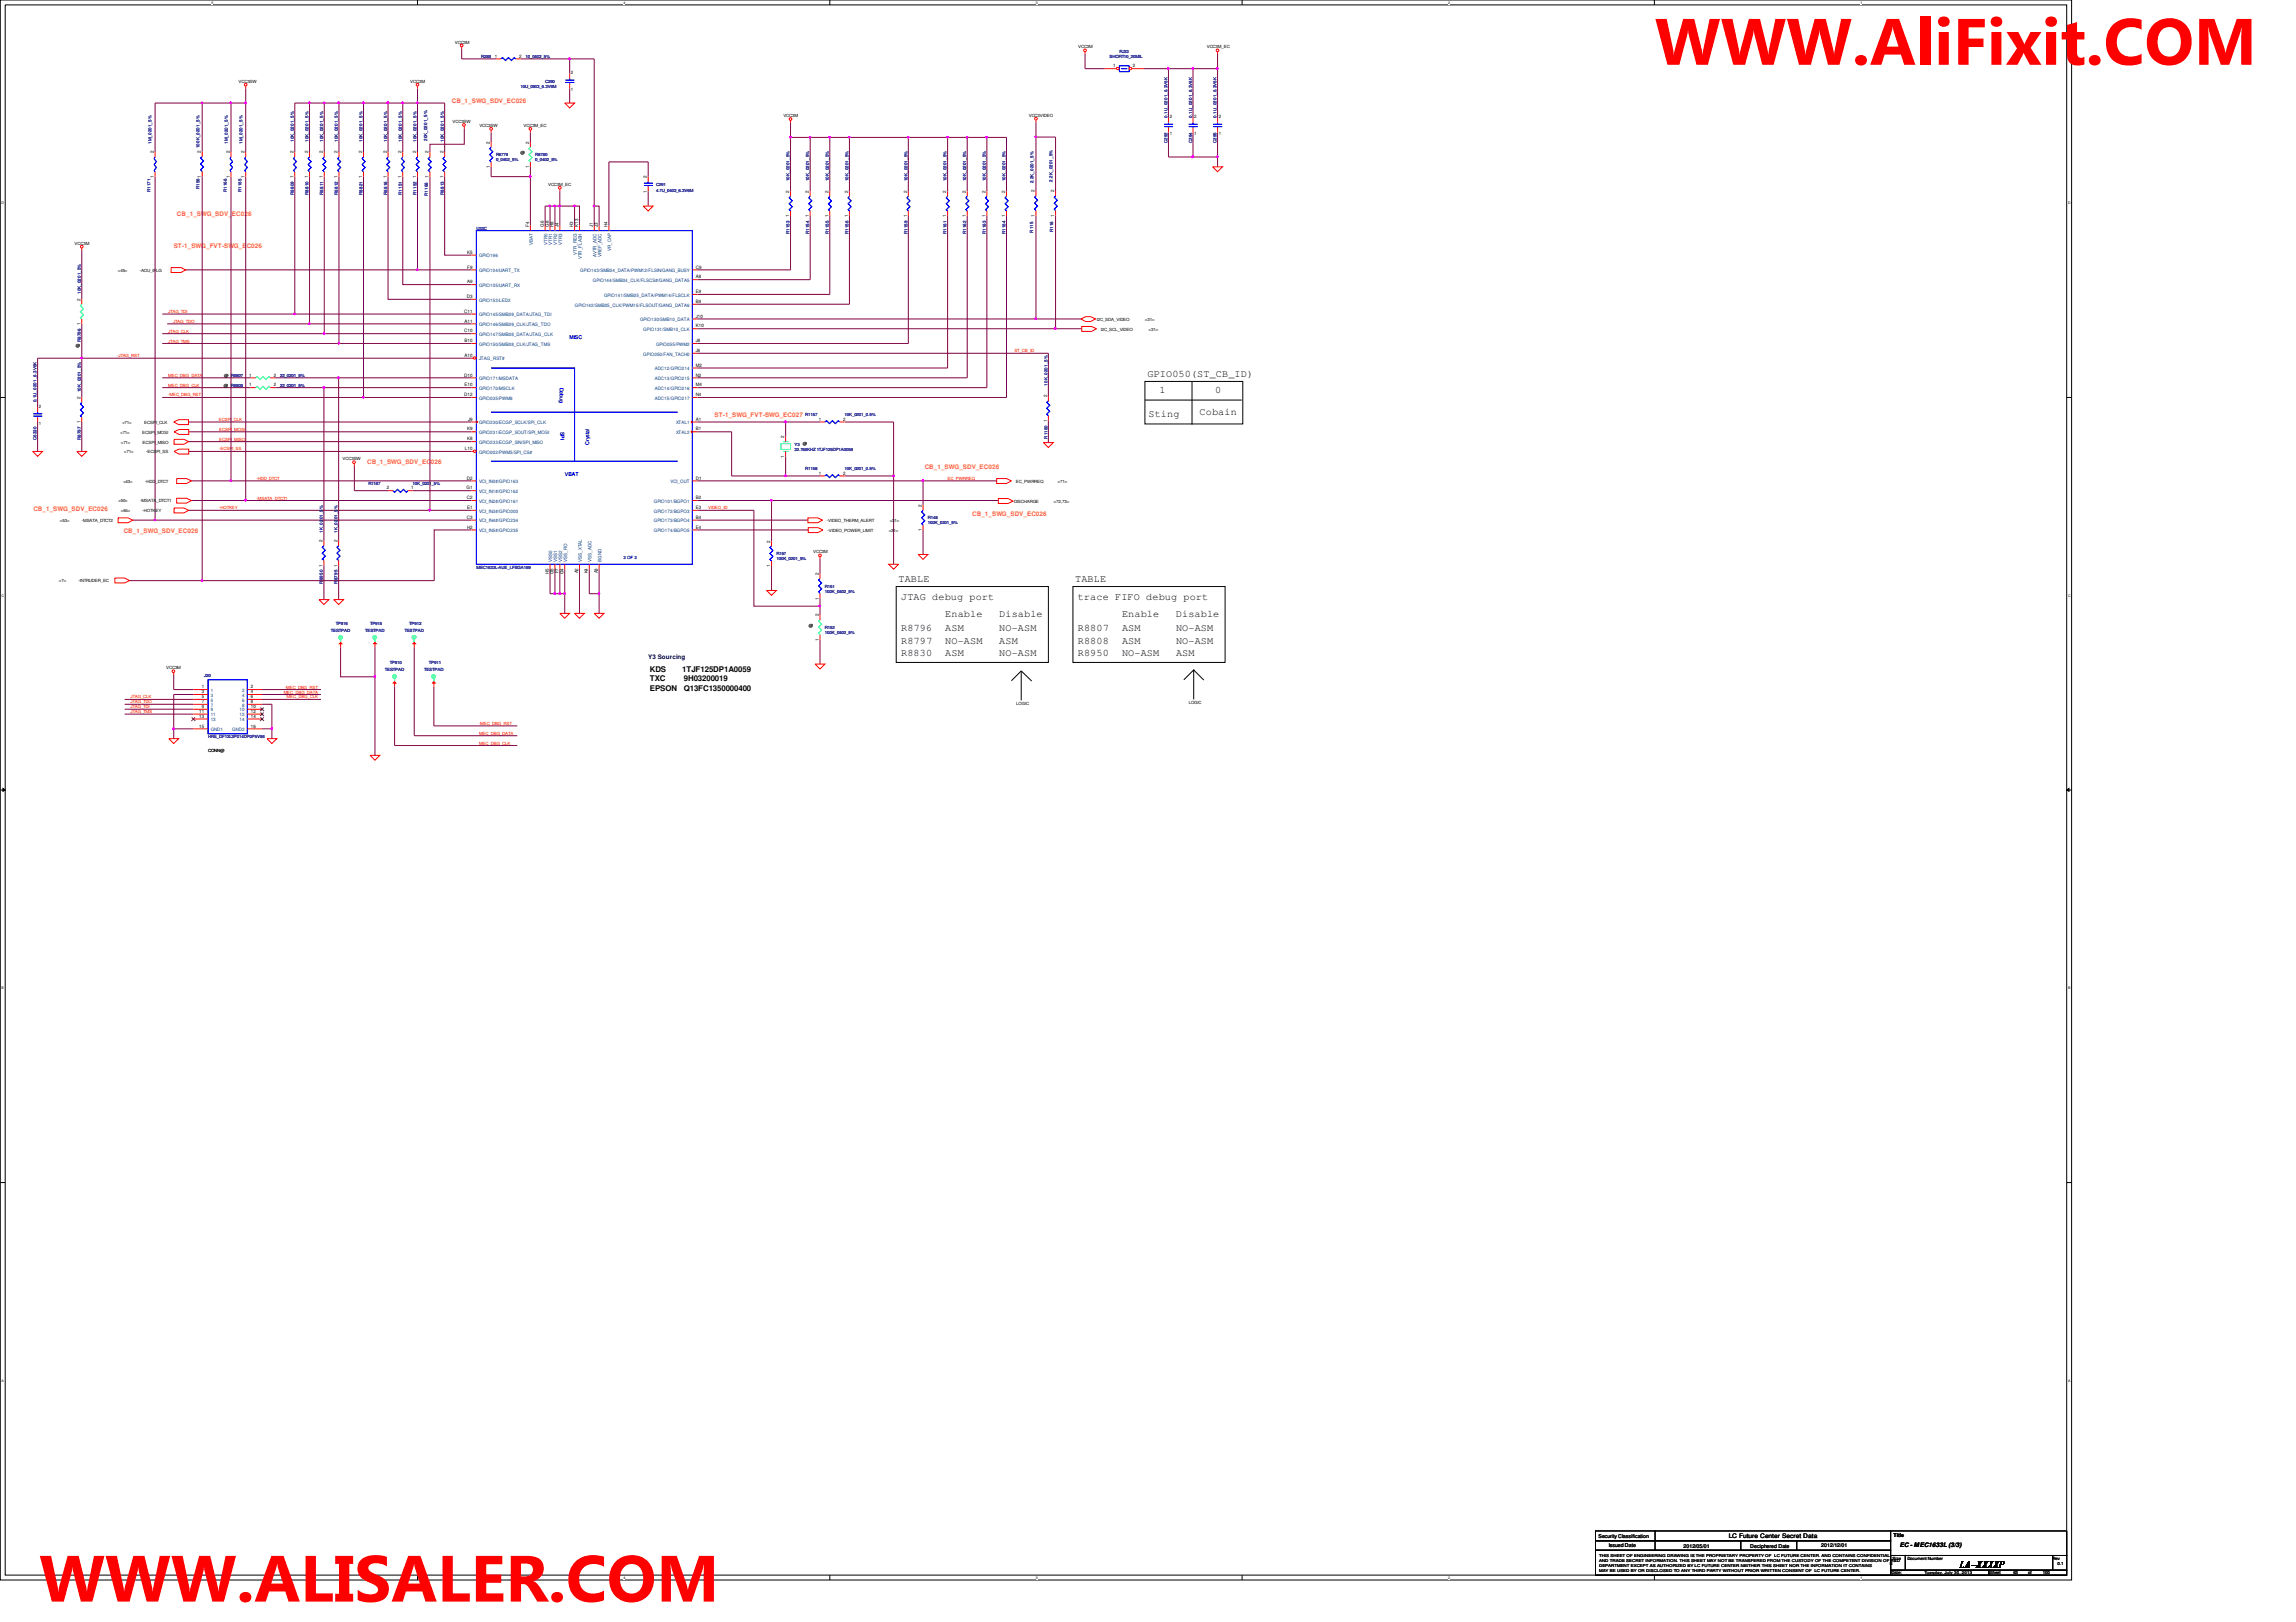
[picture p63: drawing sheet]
<svg xmlns="http://www.w3.org/2000/svg" width="297mm" height="210mm" viewBox="0 0 297 210" stroke-linecap="round" stroke-linejoin="round" font-family="sans-serif">
<defs><g id="words">
<g font-size="8.5" fill="#f00">
<text x="214.1" y="8.4">WWW.AliFixit.COM</text>
<text x="5.1" y="207.3">WWW.ALISALER.COM</text>
</g>
<g font-size="1.3">
<text x="148.5" y="48.8">GPIO050(ST_CB_ID)</text>
<text x="150" y="50.8">1</text>
<text x="155.2" y="53.8">Cobain</text>
<text x="157.2" y="50.8">0</text>
<text x="148.6" y="54">Sting</text>
<text x="116.2" y="75.4">TABLE</text>
<text x="116.6" y="77.6">JTAG debug port</text>
<text x="139.1" y="75.4">TABLE</text>
<text x="139.4" y="77.6">trace FIFO debug port</text>
<text x="116.6" y="83.3">R8797</text>
<text x="116.6" y="81.7">R8796</text>
<text x="122.3" y="79.8">Enable</text>
<text x="122.3" y="81.7">ASM</text>
<text x="122.3" y="83.3">NO-ASM</text>
<text x="129.3" y="81.7">NO-ASM</text>
<text x="129.3" y="79.8">Disable</text>
<text x="129.3" y="83.3">ASM</text>
<text x="139.4" y="81.7">R8807</text>
<text x="139.4" y="83.3">R8808</text>
<text x="145.2" y="83.3">ASM</text>
<text x="145.2" y="79.8">Enable</text>
<text x="145.2" y="81.7">ASM</text>
<text x="152.1" y="79.8">Disable</text>
<text x="152.1" y="83.3">NO-ASM</text>
<text x="152.1" y="81.7">NO-ASM</text>
<text x="116.6" y="84.9">R8830</text>
<text x="122.3" y="84.9">ASM</text>
<text x="129.3" y="84.9">NO-ASM</text>
<text x="139.4" y="84.9">R8950</text>
<text x="145.2" y="84.9">NO-ASM</text>
<text x="152.1" y="84.9">ASM</text>
</g>
<text font-size="1.2" x="253.4" y="202.9">LA-XXXXP</text>
<g font-size="1">
<text x="84.1" y="86.9">KDS</text>
<text x="84.1" y="88.2">TXC</text>
<text x="84.1" y="89.5">EPSON</text>
<text x="88.3" y="86.9">1TJF125DP1A0059</text>
<text x="88.5" y="89.5">Q13FC1350000400</text>
<text x="88.5" y="88.2">9H03200019</text>
</g>
<g font-size=".8" fill="#ff8000">
<text x="58.5" y="13.3">CB_1_SWG_SDV_EC026</text>
<text x="22.9" y="27.9">CB_1_SWG_SDV_EC026</text>
<text x="22.5" y="32.1">ST-1_SWG_FVT-SWG_EC026</text>
<text x="92.5" y="54">ST-1_SWG_FVT-SWG_EC027</text>
<text x="47.5" y="60">CB_1_SWG_SDV_EC026</text>
<text x="119.6" y="60.7">CB_1_SWG_SDV_EC026</text>
<text x="4.3" y="66.2">CB_1_SWG_SDV_EC026</text>
<text x="16" y="69">CB_1_SWG_SDV_EC026</text>
<text x="125.8" y="66.8">CB_1_SWG_SDV_EC026</text>
</g>
<text font-size=".8" fill="#000040" x="83.9" y="85.2">Y3 Sourcing</text>
<g font-size=".8">
<text x="223.6" y="199.1">LC Future Center Secret Data</text>
<text x="245.8" y="200.2">EC - MEC1633L (3/3)</text>
</g>
<g font-size=".7" fill="#00f">
<text x="73.7" y="43.8">MISC</text>
<text x="72.4" y="50.2" transform="rotate(90 72.4 50.2)">Debug</text>
<text x="72.5" y="55.9" transform="rotate(90 72.5 55.9)">SPI</text>
<text x="76.2" y="57.5" transform="rotate(-90 76.2 57.5)">Crystal</text>
<text x="73.1" y="61.6">VBAT</text>
</g>
<g font-size=".7">
<text x="206.8" y="199">Security Classification</text>
<text x="208.1" y="200.2">Issued Date</text>
<text x="217.8" y="200.3">2012/05/01</text>
<text x="226.4" y="200.3">Deciphered Date</text>
<text x="235.6" y="200.2">2012/12/01</text>
<text x="245" y="198.8">Title</text>
</g>
<g font-size=".6">
<text x="58.8" y="5.6">VCC3M</text>
<text x="30.9" y="10.7">VCC3SW</text>
<text x="53.1" y="10.7">VCC3M</text>
<text x="64" y="7.5">1</text>
<text x="67.2" y="7.5">2</text>
<text x="73.9" y="11.8">1</text>
<text x="73.9" y="9.6">2</text>
<text x="139.5" y="6.3">VCC3M</text>
<text x="144" y="8.7">1</text>
<text x="146.6" y="8.7">2</text>
<text x="156.1" y="6.3">VCC3M_EC</text>
<text x="58.5" y="15.9">VCC3SW</text>
<text x="62" y="16.4">VCC3SW</text>
<text x="67.7" y="16.4">VCC3M_EC</text>
<text x="101.3" y="15.2">VCC3M</text>
<text x="133.1" y="15.1">VCC3VIDEO</text>
<text x="151.3" y="17.5">1</text>
<text x="151.3" y="15.3">2</text>
<text x="154.5" y="17.5">1</text>
<text x="154.5" y="15.3">2</text>
<text x="157.7" y="17.5">1</text>
<text x="157.7" y="15.3">2</text>
<text x="19.9" y="23" transform="rotate(-90 19.9 23)">1</text>
<text x="19.9" y="19.9" transform="rotate(-90 19.9 19.9)">2</text>
<text x="26" y="23" transform="rotate(-90 26 23)">1</text>
<text x="26" y="19.8" transform="rotate(-90 26 19.8)">2</text>
<text x="29.7" y="23" transform="rotate(-90 29.7 23)">1</text>
<text x="29.7" y="19.9" transform="rotate(-90 29.7 19.9)">2</text>
<text x="31.6" y="23" transform="rotate(-90 31.6 23)">1</text>
<text x="31.6" y="19.9" transform="rotate(-90 31.6 19.9)">2</text>
<text x="38" y="23" transform="rotate(-90 38 23)">1</text>
<text x="38" y="19.9" transform="rotate(-90 38 19.9)">2</text>
<text x="39.9" y="23" transform="rotate(-90 39.9 23)">1</text>
<text x="39.9" y="19.9" transform="rotate(-90 39.9 19.9)">2</text>
<text x="41.8" y="23" transform="rotate(-90 41.8 23)">1</text>
<text x="41.8" y="19.9" transform="rotate(-90 41.8 19.9)">2</text>
<text x="43.7" y="23" transform="rotate(-90 43.7 23)">1</text>
<text x="43.7" y="19.9" transform="rotate(-90 43.7 19.9)">2</text>
<text x="46.9" y="23" transform="rotate(-90 46.9 23)">1</text>
<text x="46.9" y="19.9" transform="rotate(-90 46.9 19.9)">2</text>
<text x="50" y="23" transform="rotate(-90 50 23)">1</text>
<text x="50" y="19.9" transform="rotate(-90 50 19.9)">2</text>
<text x="51.9" y="23" transform="rotate(-90 51.9 23)">1</text>
<text x="51.9" y="19.9" transform="rotate(-90 51.9 19.9)">2</text>
<text x="53.8" y="23" transform="rotate(-90 53.8 23)">1</text>
<text x="53.8" y="19.9" transform="rotate(-90 53.8 19.9)">2</text>
<text x="55.5" y="23" transform="rotate(-90 55.5 23)">1</text>
<text x="55.5" y="19.9" transform="rotate(-90 55.5 19.9)">2</text>
<text x="57.4" y="23" transform="rotate(-90 57.4 23)">1</text>
<text x="57.4" y="19.9" transform="rotate(-90 57.4 19.9)">2</text>
<text x="63.4" y="21.8" transform="rotate(-90 63.4 21.8)">1</text>
<text x="63.4" y="18.6" transform="rotate(-90 63.4 18.6)">2</text>
<text x="67.3" y="19.9">@</text>
<text x="68.4" y="21.8" transform="rotate(-90 68.4 21.8)">1</text>
<text x="68.4" y="18.6" transform="rotate(-90 68.4 18.6)">2</text>
<text x="83.7" y="23" transform="rotate(-90 83.7 23)">2</text>
<text x="68.4" y="29.4" transform="rotate(-90 68.4 29.4)">F4</text>
<text x="70.4" y="29.4" transform="rotate(-90 70.4 29.4)">G6</text>
<text x="70.9" y="24">VCC3M_EC</text>
<text x="71" y="29.4" transform="rotate(-90 71 29.4)">G8</text>
<text x="71.6" y="29.4" transform="rotate(-90 71.6 29.4)">H8</text>
<text x="72.3" y="29.4" transform="rotate(-90 72.3 29.4)">J4</text>
<text x="74.2" y="29.4" transform="rotate(-90 74.2 29.4)">H3</text>
<text x="74.8" y="29.4" transform="rotate(-90 74.8 29.4)">K13</text>
<text x="76.7" y="29.4" transform="rotate(-90 76.7 29.4)">J1</text>
<text x="77.3" y="29.4" transform="rotate(-90 77.3 29.4)">J3</text>
<text x="78.6" y="29.4" transform="rotate(-90 78.6 29.4)">H4</text>
<text x="83.7" y="24.9" transform="rotate(-90 83.7 24.9)">1</text>
<text x="102.1" y="28.1" transform="rotate(-90 102.1 28.1)">1</text>
<text x="102.1" y="24.9" transform="rotate(-90 102.1 24.9)">2</text>
<text x="104.6" y="28.1" transform="rotate(-90 104.6 28.1)">1</text>
<text x="104.6" y="24.9" transform="rotate(-90 104.6 24.9)">2</text>
<text x="107.2" y="28.1" transform="rotate(-90 107.2 28.1)">1</text>
<text x="107.2" y="24.9" transform="rotate(-90 107.2 24.9)">2</text>
<text x="109.7" y="28.1" transform="rotate(-90 109.7 28.1)">1</text>
<text x="109.7" y="24.9" transform="rotate(-90 109.7 24.9)">2</text>
<text x="117.3" y="28.1" transform="rotate(-90 117.3 28.1)">1</text>
<text x="117.3" y="24.9" transform="rotate(-90 117.3 24.9)">2</text>
<text x="122.4" y="28.1" transform="rotate(-90 122.4 28.1)">1</text>
<text x="122.4" y="24.9" transform="rotate(-90 122.4 24.9)">2</text>
<text x="125" y="28.1" transform="rotate(-90 125 28.1)">1</text>
<text x="125" y="24.9" transform="rotate(-90 125 24.9)">2</text>
<text x="127.5" y="28.1" transform="rotate(-90 127.5 28.1)">1</text>
<text x="127.5" y="24.9" transform="rotate(-90 127.5 24.9)">2</text>
<text x="130" y="28.1" transform="rotate(-90 130 28.1)">1</text>
<text x="130" y="24.9" transform="rotate(-90 130 24.9)">2</text>
<text x="133.9" y="28.1" transform="rotate(-90 133.9 28.1)">1</text>
<text x="133.9" y="24.9" transform="rotate(-90 133.9 24.9)">2</text>
<text x="136.4" y="28.1" transform="rotate(-90 136.4 28.1)">1</text>
<text x="136.4" y="24.9" transform="rotate(-90 136.4 24.9)">2</text>
<text x="9.6" y="31.7">VCC3M</text>
<text x="15.2" y="35.2">&lt;45&gt;</text>
<text x="18.1" y="35.2">-AOU_IFLG</text>
<text x="60.4" y="34.8">F9</text>
<text x="60.4" y="32.9">K5</text>
<text x="90" y="34.8">C9</text>
<text x="10.4" y="38.9" transform="rotate(-90 10.4 38.9)">2</text>
<text x="60.1" y="40.5">C11</text>
<text x="60.1" y="41.7">A11</text>
<text x="60.4" y="38.6">D3</text>
<text x="60.4" y="36.7">A9</text>
<text x="90" y="36">A8</text>
<text x="90" y="37.9">E9</text>
<text x="90" y="41.1">J10</text>
<text x="90" y="39.2">B9</text>
<text x="141.9" y="41.5">I2C_SDA_VIDEO</text>
<text x="148.1" y="41.5">&lt;31&gt;</text>
<text x="9.8" y="45">@</text>
<text x="10.4" y="42.1" transform="rotate(-90 10.4 42.1)">1</text>
<text x="60.1" y="43">C10</text>
<text x="60.1" y="44.3">B10</text>
<text x="60.1" y="46.2">A10</text>
<text x="90" y="47.5">M2</text>
<text x="90" y="42.4">K10</text>
<text x="90" y="45.6">J6</text>
<text x="90" y="44.3">J8</text>
<text x="142.4" y="42.8">I2C_SCL_VIDEO</text>
<text x="148.6" y="42.8">&lt;31&gt;</text>
<text x="5" y="52.7">2</text>
<text x="10.4" y="51.6" transform="rotate(-90 10.4 51.6)">2</text>
<text x="29" y="50">@</text>
<text x="29" y="48.8">@</text>
<text x="32.3" y="50">1</text>
<text x="32.3" y="48.7">1</text>
<text x="35.4" y="50">2</text>
<text x="35.4" y="48.7">2</text>
<text x="60.1" y="48.7">D10</text>
<text x="60.1" y="51.3">D12</text>
<text x="60.1" y="50">E10</text>
<text x="90" y="48.7">N2</text>
<text x="90" y="50">M4</text>
<text x="90" y="51.3">N4</text>
<text x="135.5" y="51.4" transform="rotate(-90 135.5 51.4)">2</text>
<text x="5" y="55">1</text>
<text x="10.4" y="54.8" transform="rotate(-90 10.4 54.8)">1</text>
<text x="15.5" y="56.1">&lt;71&gt;</text>
<text x="15.6" y="57.4">&lt;71&gt;</text>
<text x="15.8" y="54.9">&lt;71&gt;</text>
<text x="16" y="58.7">&lt;71&gt;</text>
<text x="18.4" y="56.1">ECSPI_MOSI</text>
<text x="18.5" y="57.4">ECSPI_MISO</text>
<text x="18.7" y="54.9">ECSPI_CLK</text>
<text x="18.9" y="58.7">-ECSPI_SS</text>
<text x="44.3" y="59.6">VCC3SW</text>
<text x="60.2" y="58.3">L10</text>
<text x="60.4" y="55.7">K9</text>
<text x="60.4" y="57">K8</text>
<text x="60.6" y="54.4">J9</text>
<text x="90" y="54.4">A1</text>
<text x="90" y="55.7">B1</text>
<text x="101.5" y="59.2" transform="rotate(-90 101.5 59.2)">1</text>
<text x="101.5" y="56.7" transform="rotate(-90 101.5 56.7)">2</text>
<text x="103.9" y="57.6">@</text>
<text x="105.9" y="54.4">1</text>
<text x="109.1" y="54.4">2</text>
<text x="135.5" y="54.6" transform="rotate(-90 135.5 54.6)">1</text>
<text x="15.3" y="65">&lt;50&gt;</text>
<text x="15.9" y="62.5">&lt;43&gt;</text>
<text x="18.2" y="65">-MSATA_DTCT1</text>
<text x="18.8" y="62.5">-HDD_DTCT</text>
<text x="50" y="63.3">2</text>
<text x="53.2" y="63.3">1</text>
<text x="60.4" y="63.3">G1</text>
<text x="60.4" y="62.1">D2</text>
<text x="60.4" y="64.6">C2</text>
<text x="60.4" y="65.9">E1</text>
<text x="90" y="62.1">D1</text>
<text x="90" y="64.6">B2</text>
<text x="90" y="65.9">E3</text>
<text x="105.9" y="61.4">1</text>
<text x="109.1" y="61.4">2</text>
<text x="119.2" y="65.6" transform="rotate(-90 119.2 65.6)">2</text>
<text x="131.2" y="65.1">DISCHARGE</text>
<text x="131.4" y="62.5">EC_PWRREQ</text>
<text x="136.3" y="65.1">&lt;72,73&gt;</text>
<text x="136.8" y="62.5">&lt;71&gt;</text>
<text x="7.7" y="67.6">&lt;53&gt;</text>
<text x="10.6" y="67.6">-MSATA_DTCT2</text>
<text x="15.6" y="66.3">&lt;64&gt;</text>
<text x="18.5" y="66.3">-HOTKEY</text>
<text x="41.7" y="70.1" transform="rotate(-90 41.7 70.1)">2</text>
<text x="43.6" y="70.1" transform="rotate(-90 43.6 70.1)">2</text>
<text x="60.4" y="67.1">C3</text>
<text x="60.4" y="68.4">H2</text>
<text x="90" y="67.1">B4</text>
<text x="90" y="68.4">E4</text>
<text x="99.6" y="70.2" transform="rotate(-90 99.6 70.2)">2</text>
<text x="105.2" y="71.6">VCC3M</text>
<text x="107" y="67.6">-VIDEO_THERM_ALERT</text>
<text x="107.1" y="68.8">-VIDEO_POWER_LIMIT</text>
<text x="115" y="68.8">&lt;31&gt;</text>
<text x="115.1" y="67.6">&lt;31&gt;</text>
<text x="119.2" y="68.7" transform="rotate(-90 119.2 68.7)">1</text>
<text x="7.6" y="75.4">&lt;7&gt;</text>
<text x="10.2" y="75.4">-INTRUDER_EC</text>
<text x="41.7" y="73.3" transform="rotate(-90 41.7 73.3)">1</text>
<text x="43.6" y="73.3" transform="rotate(-90 43.6 73.3)">1</text>
<text x="71" y="74.3" transform="rotate(-90 71 74.3)">H5</text>
<text x="71.6" y="74.3" transform="rotate(-90 71.6 74.3)">G5</text>
<text x="72.3" y="74.2" transform="rotate(-90 72.3 74.2)">F7</text>
<text x="72.9" y="74.3" transform="rotate(-90 72.9 74.3)">G4</text>
<text x="74.8" y="74.2" transform="rotate(-90 74.8 74.2)">A2</text>
<text x="76.1" y="74.2" transform="rotate(-90 76.1 74.2)">K4</text>
<text x="77.3" y="74.2" transform="rotate(-90 77.3 74.2)">A3</text>
<text x="99.6" y="73.4" transform="rotate(-90 99.6 73.4)">1</text>
<text x="105.9" y="77.6" transform="rotate(-90 105.9 77.6)">1</text>
<text x="105.9" y="74.4" transform="rotate(-90 105.9 74.4)">2</text>
<text x="104.6" y="81.2">@</text>
<text x="105.9" y="82.9" transform="rotate(-90 105.9 82.9)">1</text>
<text x="105.9" y="79.8" transform="rotate(-90 105.9 79.8)">2</text>
<text x="21.5" y="86.6">VCC3M</text>
<text x="26.1" y="89.1">1</text>
<text x="26.1" y="89.7">3</text>
<text x="32.5" y="89.1">2</text>
<text x="32.5" y="89.7">4</text>
<text x="25.8" y="92.2">11</text>
<text x="25.8" y="92.9">13</text>
<text x="25.8" y="94.1">15</text>
<text x="26.1" y="90.3">5</text>
<text x="26.1" y="91">7</text>
<text x="26.1" y="91.6">9</text>
<text x="32.5" y="94.1">16</text>
<text x="32.5" y="90.3">6</text>
<text x="32.5" y="91">8</text>
<text x="32.5" y="91.6">10</text>
<text x="32.5" y="92.2">12</text>
<text x="32.5" y="92.9">14</text>
<text x="131.5" y="91.2">LOGIC</text>
<text x="153.8" y="91.1">LOGIC</text>
<text x="26.9" y="97.3">CONN@</text>
<text x="244.5" y="202.5">E</text>
<text x="244.7" y="203.8">Date:</text>
<text x="244.9" y="201.8">Size</text>
<text x="246.8" y="201.8">Document Number</text>
<text x="257.4" y="203.8">Sheet</text>
<text x="260.5" y="203.8">63</text>
<text x="262.4" y="203.8">of</text>
<text x="264.3" y="203.8">100</text>
<text x="265.6" y="201.8">Rev</text>
<text x="266.2" y="202.5">0.1</text>
</g>
<g font-size=".6" fill="#000080">
<text x="62.3" y="7.5">R288</text>
<text x="67.3" y="11.3">10U_0603_6.3V6M</text>
<text x="68" y="7.5">10_0402_5%</text>
<text x="70.5" y="10.7">C290</text>
<text x="143.5" y="7.5">SHORT10_20MIL</text>
<text x="144.8" y="6.9">RJ33</text>
<text x="151" y="15.2" transform="rotate(-90 151 15.2)">0.1U_0201_6.3V6K</text>
<text x="154.2" y="15.2" transform="rotate(-90 154.2 15.2)">0.1U_0201_6.3V6K</text>
<text x="157.4" y="15.2" transform="rotate(-90 157.4 15.2)">0.1U_0201_6.3V6K</text>
<text x="19.6" y="18.6" transform="rotate(-90 19.6 18.6)">1M_0201_5%</text>
<text x="25.8" y="19.2" transform="rotate(-90 25.8 19.2)">100K_0201_5%</text>
<text x="29.5" y="18.6" transform="rotate(-90 29.5 18.6)">1M_0201_5%</text>
<text x="31.4" y="18.6" transform="rotate(-90 31.4 18.6)">1M_0201_5%</text>
<text x="38" y="18.4" transform="rotate(-90 38 18.4)">10K_0201_5%</text>
<text x="39.9" y="18.4" transform="rotate(-90 39.9 18.4)">10K_0201_5%</text>
<text x="41.8" y="18.4" transform="rotate(-90 41.8 18.4)">10K_0201_5%</text>
<text x="43.7" y="18.4" transform="rotate(-90 43.7 18.4)">10K_0201_5%</text>
<text x="46.9" y="18.4" transform="rotate(-90 46.9 18.4)">10K_0201_5%</text>
<text x="50.1" y="18.4" transform="rotate(-90 50.1 18.4)">10K_0201_5%</text>
<text x="52" y="18.4" transform="rotate(-90 52 18.4)">10K_0201_5%</text>
<text x="53.9" y="18.4" transform="rotate(-90 53.9 18.4)">10K_0201_5%</text>
<text x="55.3" y="18.2" transform="rotate(-90 55.3 18.2)">20K_0201_5%</text>
<text x="57.4" y="18.4" transform="rotate(-90 57.4 18.4)">10K_0201_5%</text>
<text x="64.2" y="20.2">R8779</text>
<text x="64.2" y="20.9">0_0402_5%</text>
<text x="69.3" y="20.2">R8780</text>
<text x="69.3" y="20.9">0_0402_5%</text>
<text x="102.1" y="23.5" transform="rotate(-90 102.1 23.5)">10K_0201_5%</text>
<text x="104.7" y="23.5" transform="rotate(-90 104.7 23.5)">10K_0201_5%</text>
<text x="107.2" y="23.5" transform="rotate(-90 107.2 23.5)">10K_0201_5%</text>
<text x="109.8" y="23.5" transform="rotate(-90 109.8 23.5)">10K_0201_5%</text>
<text x="117.4" y="23.5" transform="rotate(-90 117.4 23.5)">10K_0201_5%</text>
<text x="122.5" y="23.5" transform="rotate(-90 122.5 23.5)">10K_0201_5%</text>
<text x="125" y="23.5" transform="rotate(-90 125 23.5)">10K_0201_5%</text>
<text x="127.5" y="23.5" transform="rotate(-90 127.5 23.5)">10K_0201_5%</text>
<text x="130.1" y="23.5" transform="rotate(-90 130.1 23.5)">10K_0201_5%</text>
<text x="133.7" y="23.7" transform="rotate(-90 133.7 23.7)">2.2K_0201_5%</text>
<text x="136.2" y="23.5" transform="rotate(-90 136.2 23.5)">2.2K_0201_5%</text>
<text x="151" y="18.5" transform="rotate(-90 151 18.5)">C292</text>
<text x="154.2" y="18.5" transform="rotate(-90 154.2 18.5)">C294</text>
<text x="157.4" y="18.5" transform="rotate(-90 157.4 18.5)">C295</text>
<text x="19.5" y="24.8" transform="rotate(-90 19.5 24.8)">R1171</text>
<text x="25.8" y="24.5" transform="rotate(-90 25.8 24.5)">R156</text>
<text x="29.3" y="24.8" transform="rotate(-90 29.3 24.8)">R1166</text>
<text x="31.2" y="24.8" transform="rotate(-90 31.2 24.8)">R1165</text>
<text x="38" y="25.2" transform="rotate(-90 38 25.2)">R8809</text>
<text x="39.9" y="25.2" transform="rotate(-90 39.9 25.2)">R8810</text>
<text x="41.8" y="25.2" transform="rotate(-90 41.8 25.2)">R8811</text>
<text x="43.7" y="25.2" transform="rotate(-90 43.7 25.2)">R8812</text>
<text x="46.9" y="25.2" transform="rotate(-90 46.9 25.2)">R8821</text>
<text x="50.1" y="25.2" transform="rotate(-90 50.1 25.2)">R8816</text>
<text x="52" y="25.2" transform="rotate(-90 52 25.2)">R1151</text>
<text x="53.9" y="25.2" transform="rotate(-90 53.9 25.2)">R1152</text>
<text x="55.4" y="25.4" transform="rotate(-90 55.4 25.4)">R1168</text>
<text x="57.4" y="25.2" transform="rotate(-90 57.4 25.2)">R8813</text>
<text x="61.6" y="29.8">U23C</text>
<text x="84.9" y="24">C291</text>
<text x="84.9" y="24.8">4.7U_0402_6.3V6M</text>
<text x="102.1" y="30.3" transform="rotate(-90 102.1 30.3)">R1153</text>
<text x="104.7" y="30.3" transform="rotate(-90 104.7 30.3)">R1154</text>
<text x="107.2" y="30.3" transform="rotate(-90 107.2 30.3)">R1155</text>
<text x="109.8" y="30.3" transform="rotate(-90 109.8 30.3)">R1156</text>
<text x="117.4" y="30.3" transform="rotate(-90 117.4 30.3)">R1159</text>
<text x="122.5" y="30.3" transform="rotate(-90 122.5 30.3)">R1161</text>
<text x="125" y="30.3" transform="rotate(-90 125 30.3)">R1162</text>
<text x="127.5" y="30.3" transform="rotate(-90 127.5 30.3)">R1163</text>
<text x="130.1" y="30.3" transform="rotate(-90 130.1 30.3)">R1164</text>
<text x="133.6" y="30.1" transform="rotate(-90 133.6 30.1)">R115</text>
<text x="136.3" y="30.1" transform="rotate(-90 136.3 30.1)">R116</text>
<text x="10.5" y="38.1" transform="rotate(-90 10.5 38.1)">10K_0201_5%</text>
<text x="10.5" y="44.3" transform="rotate(-90 10.5 44.3)">R8796</text>
<text x="4.7" y="52.1" transform="rotate(-90 4.7 52.1)">0.1U_0201_6.3V6K</text>
<text x="10.5" y="50.8" transform="rotate(-90 10.5 50.8)">10K_0201_5%</text>
<text x="29.9" y="50.1">R8808</text>
<text x="29.9" y="48.8">R8807</text>
<text x="36.2" y="50.1">22_0201_5%</text>
<text x="36.2" y="48.8">22_0201_5%</text>
<text x="104.2" y="53.9">R1157</text>
<text x="109.3" y="53.9">10K_0201_0.5%</text>
<text x="135.5" y="49.9" transform="rotate(-90 135.5 49.9)">10K_0201_5%</text>
<text x="4.7" y="57" transform="rotate(-90 4.7 57)">C6330</text>
<text x="10.5" y="57" transform="rotate(-90 10.5 57)">R8797</text>
<text x="102.8" y="57.7">Y3</text>
<text x="102.8" y="58.3">32.768KHZ 1TJF125DP1A0059</text>
<text x="135.5" y="56.8" transform="rotate(-90 135.5 56.8)">R1160</text>
<text x="47.7" y="62.8">R1167</text>
<text x="53.4" y="62.8">10K_0201_5%</text>
<text x="104.2" y="60.9">R1158</text>
<text x="109.3" y="60.9">10K_0201_0.5%</text>
<text x="41.8" y="69" transform="rotate(-90 41.8 69)">1K_0201_5%</text>
<text x="43.7" y="69" transform="rotate(-90 43.7 69)">1K_0201_5%</text>
<text x="100.5" y="71.9">R157</text>
<text x="120.1" y="67.2">R148</text>
<text x="120.1" y="67.9">100K_0201_5%</text>
<text x="41.8" y="75.5" transform="rotate(-90 41.8 75.5)">R8950</text>
<text x="43.7" y="75.5" transform="rotate(-90 43.7 75.5)">R8795</text>
<text x="61.6" y="73.6">MEC1633L-AUE_LFBGA169</text>
<text x="100.5" y="72.5">100K_0201_5%</text>
<text x="106.7" y="76.1">R151</text>
<text x="106.7" y="76.7">100K_0402_5%</text>
<text x="42.8" y="81.8">TESTPAD</text>
<text x="43.4" y="80.9">TP916</text>
<text x="47.2" y="81.8">TESTPAD</text>
<text x="47.9" y="80.9">TP915</text>
<text x="52.3" y="81.8">TESTPAD</text>
<text x="53" y="80.9">TP912</text>
<text x="106.7" y="81.4">R152</text>
<text x="106.7" y="82">100K_0402_5%</text>
<text x="26.4" y="87.6">J20</text>
<text x="49.8" y="86.9">TESTPAD</text>
<text x="50.4" y="86">TP910</text>
<text x="54.9" y="86.9">TESTPAD</text>
<text x="55.5" y="86">TP911</text>
<text x="26.9" y="95.5">HRS_DF12L3P014DP0P5V86</text>
</g>
<g font-size=".6" fill="#004080">
<text x="62" y="35.2">GPIO104/UART_TX</text>
<text x="62" y="33.3">GPIO166</text>
<text x="68.9" y="31.7" transform="rotate(-90 68.9 31.7)">VBAT</text>
<text x="70.8" y="31.7" transform="rotate(-90 70.8 31.7)">VTR0</text>
<text x="71.5" y="31.7" transform="rotate(-90 71.5 31.7)">VTR1</text>
<text x="72.1" y="31.7" transform="rotate(-90 72.1 31.7)">VTR2</text>
<text x="72.7" y="31.7" transform="rotate(-90 72.7 31.7)">VTR3</text>
<text x="74.6" y="32.9" transform="rotate(-90 74.6 32.9)">VTR_REG</text>
<text x="75.1" y="35.2">GPIO143/SMB04_DATA/PWM12/FLSIN/GANG_BUSY</text>
<text x="75.3" y="33.5" transform="rotate(-90 75.3 33.5)">VTR_FLASH</text>
<text x="77.2" y="33.3" transform="rotate(-90 77.2 33.3)">AVTR_ADC</text>
<text x="77.8" y="33.3" transform="rotate(-90 77.8 33.3)">VREF_ADC</text>
<text x="79.1" y="32.5" transform="rotate(-90 79.1 32.5)">VR_CAP</text>
<text x="62" y="37.1">GPIO105/UART_RX</text>
<text x="62" y="39">GPIO153/LED2</text>
<text x="62" y="40.9">GPIO145/SMB09_DATA/JTAG_TDI</text>
<text x="74.4" y="39.7">GPIO142/SMB05_CLK/PWM15/FLSOUT/GANG_DATA6</text>
<text x="76.7" y="36.5">GPIO144/SMB04_CLK/FLSCS#/GANG_DATA5</text>
<text x="78.1" y="38.4">GPIO141/SMB05_DATA/PWM14/FLSCLK</text>
<text x="82.8" y="41.6">GPIO130/SMB10_DATA</text>
<text x="62" y="42.2">GPIO146/SMB09_CLK/JTAG_TDO</text>
<text x="62" y="43.5">GPIO147/SMB08_DATA/JTAG_CLK</text>
<text x="62" y="44.7">GPIO150/SMB08_CLK/JTAG_TMS</text>
<text x="62" y="46.7">JTAG_RST#</text>
<text x="83.2" y="42.8">GPIO131/SMB10_CLK</text>
<text x="83.2" y="46">GPIO050/FAN_TACH0</text>
<text x="84.7" y="47.9">ADC12/GPIO214</text>
<text x="84.9" y="44.7">GPIO055/PWM2</text>
<text x="62" y="49.2">GPIO171/MSDATA</text>
<text x="62" y="50.5">GPIO170/MSCLK</text>
<text x="62" y="51.7">GPIO035/PWM8</text>
<text x="84.7" y="49.2">ADC13/GPIO215</text>
<text x="84.7" y="50.5">ADC14/GPIO216</text>
<text x="84.7" y="51.7">ADC15/GPIO217</text>
<text x="62" y="54.9">GPIO230/ECGP_SCLK/SPI_CLK</text>
<text x="62" y="56.2">GPIO231/ECGP_SOUT/SPI_MOSI</text>
<text x="62" y="57.4">GPIO233/ECGP_SIN/SPI_MISO</text>
<text x="62" y="58.7">GPIO002/PWM5/SPI_CS#</text>
<text x="87.5" y="54.9">XTAL1</text>
<text x="87.5" y="56.2">XTAL2</text>
<text x="62" y="62.5">VCI_IN0#/GPIO163</text>
<text x="62" y="63.8">VCI_IN1#/GPIO162</text>
<text x="62" y="65.1">VCI_IN2#/GPIO161</text>
<text x="84.6" y="65.1">GPIO101/BGPO1</text>
<text x="86.7" y="62.5">VCI_OUT</text>
<text x="62" y="66.3">VCI_IN3#/GPIO000</text>
<text x="62" y="67.6">VCI_IN4#/GPIO234</text>
<text x="62" y="68.9">VCI_IN5#/GPIO235</text>
<text x="84.6" y="66.3">GPIO172/BGPO3</text>
<text x="84.6" y="67.6">GPIO173/BGPO4</text>
<text x="84.6" y="68.9">GPIO174/BGPO5</text>
<text x="71.5" y="72.7" transform="rotate(-90 71.5 72.7)">VSS0</text>
<text x="72.1" y="72.7" transform="rotate(-90 72.1 72.7)">VSS1</text>
<text x="72.7" y="72.7" transform="rotate(-90 72.7 72.7)">VSS2</text>
<text x="73.4" y="72.7" transform="rotate(-90 73.4 72.7)">VSS_RO</text>
<text x="75.3" y="72.7" transform="rotate(-90 75.3 72.7)">VSS_XTAL</text>
<text x="76.5" y="72.7" transform="rotate(-90 76.5 72.7)">VSS_ADC</text>
<text x="77.8" y="72.7" transform="rotate(-90 77.8 72.7)">BGND</text>
<text x="27.3" y="89.5">1</text>
<text x="31.3" y="89.5">2</text>
<text x="27.3" y="90.2">3</text>
<text x="27.3" y="90.8">5</text>
<text x="27.3" y="91.4">7</text>
<text x="27.3" y="92.1">9</text>
<text x="27.3" y="92.7">11</text>
<text x="27.3" y="93.3">13</text>
<text x="27.3" y="94.6">GND1</text>
<text x="30.1" y="94.6">GND2</text>
<text x="31" y="92.1">10</text>
<text x="31" y="92.7">12</text>
<text x="31" y="93.3">14</text>
<text x="31.3" y="90.2">4</text>
<text x="31.3" y="90.8">6</text>
<text x="31.3" y="91.4">8</text>
</g>
<g font-size=".6" fill="#f00">
<text x="21.8" y="40.5">JTAG_TDI</text>
<text x="22.4" y="41.8">JTAG_TDO</text>
<text x="15.2" y="46.2">-JTAG_RST</text>
<text x="21.8" y="43.1">JTAG_CLK</text>
<text x="21.8" y="44.3">JTAG_TMS</text>
<text x="131.2" y="45.6">ST_CB_ID</text>
<text x="21.8" y="50">MEC_DBG_CLK</text>
<text x="21.8" y="48.8">MEC_DBG_DATA</text>
<text x="21.8" y="51.3">-MEC_DBG_RST</text>
<text x="28.3" y="54.5">ECSPI_CLK</text>
<text x="28.4" y="58.3">-ECSPI_SS</text>
<text x="28.4" y="57">ECSPI_MISO</text>
<text x="28.4" y="55.8">ECSPI_MOSI</text>
<text x="28.4" y="65.9">-HOTKEY</text>
<text x="33.2" y="62.1">-HDD_DTCT</text>
<text x="33.2" y="64.6">-MSATA_DTCT1</text>
<text x="91.6" y="65.9">VIDEO_ID</text>
<text x="122.6" y="62.1">EC_PWRREQ</text>
<text x="36.7" y="89.7">MEC_DBG_DATA</text>
<text x="36.9" y="89.1">-MEC_DBG_RST</text>
<text x="16.9" y="91">JTAG_TDO</text>
<text x="16.9" y="90.4">JTAG_CLK</text>
<text x="16.9" y="91.7">JTAG_TDI</text>
<text x="16.9" y="92.3">JTAG_TMS</text>
<text x="37.1" y="90.4">MEC_DBG_CLK</text>
<text x="62" y="93.8">-MEC_DBG_RST</text>
<text x="62" y="95.1">MEC_DBG_DATA</text>
<text x="62" y="96.4">MEC_DBG_CLK</text>
</g>
<text font-size=".6" fill="#00f" x="80.7" y="72.3">3 OF 3</text>
<g font-size=".5">
<text x="27.3" y=".5">5</text>
<text x="80.7" y=".5">4</text>
<text x="134" y=".5">3</text>
<text x="187.4" y=".5">2</text>
<text x="240.7" y=".5">1</text>
<text x=".2" y="26.4">D</text>
<text x="267.5" y="26.4">D</text>
<text x=".2" y="77.2">C</text>
<text x="267.5" y="77.2">C</text>
<text x=".2" y="128">B</text>
<text x="267.5" y="128">B</text>
<text x=".2" y="178.8">A</text>
<text x="267.5" y="178.8">A</text>
<text x="206.9" y="201.5">THIS SHEET OF ENGINEERING DRAWING IS THE PROPRIETARY PROPERTY OF LC FUTURE CENTER. AND CONTAINS CONFIDENTIAL</text>
<text x="206.9" y="202.2">AND TRADE SECRET INFORMATION. THIS SHEET MAY NOT BE TRANSFERED FROM THE CUSTODY OF THE COMPETENT DIVISION OF R&amp;D</text>
<text x="206.9" y="202.8">DEPARTMENT EXCEPT AS AUTHORIZED BY LC FUTURE CENTER NEITHER THIS SHEET NOR THE INFORMATION IT CONTAINS</text>
<text x="206.9" y="203.5">MAY BE USED BY OR DISCLOSED TO ANY THIRD PARTY WITHOUT PRIOR WRITTEN CONSENT OF LC FUTURE CENTER.</text>
<text x="249" y="203.7">Tuesday, July 30, 2013</text>
<text x="80.7" y="204.3">4</text>
<text x="134" y="204.3">3</text>
<text x="187.4" y="204.3">2</text>
<text x="240.7" y="204.3">1</text>
</g>
</g></defs>
<path d="M0 0h268v204.5h-268zM.7 .6h266.7v203.2h-266.7z" fill="none" stroke="#000" stroke-width=".13"/>
<g fill="#fff">
<path d="M27.3 .1h.3v.5h-.3z"/>
<path d="M27.3 203.9h.3v.5h-.3z"/>
</g>
<path d="M54 0v.6M54 203.8v.7" fill="none" stroke="#000" stroke-width=".13"/>
<g fill="#fff">
<path d="M80.7 .1h.2v.5h-.2z"/>
<path d="M80.7 203.9h.2v.5h-.2z"/>
</g>
<path d="M107.4 0v.6M107.4 203.8v.7" fill="none" stroke="#000" stroke-width=".13"/>
<g fill="#fff">
<path d="M134 .1h.2v.5h-.2z"/>
<path d="M134 203.9h.2v.5h-.2z"/>
</g>
<path d="M160.7 0v.6M160.7 203.8v.7" fill="none" stroke="#000" stroke-width=".13"/>
<g fill="#fff">
<path d="M187.4 .1h.2v.5h-.2z"/>
<path d="M187.4 203.9h.2v.5h-.2z"/>
</g>
<path d="M214 0v.6M214 203.8v.7" fill="none" stroke="#000" stroke-width=".13"/>
<g fill="#fff">
<path d="M240.7 .1h.2v.5h-.2z"/>
<path d="M240.7 203.9h.2v.5h-.2z"/>
<path d="M.2 26h.3v.5h-.3z"/>
<path d="M267.5 26h.3v.5h-.3z"/>
<path d="M.2 76.8h.3v.5h-.3z"/>
<path d="M267.5 76.8h.3v.5h-.3z"/>
</g>
<path d="M0 51.4h.7M267.4 51.4h.6" fill="none" stroke="#000" stroke-width=".13"/>
<g fill="#fff">
<path d="M.2 127.6h.3v.5h-.3z"/>
<path d="M267.5 127.6h.3v.5h-.3z"/>
</g>
<path d="M0 102.2h.7M.4 102l.3 .2-.3 .2zM267.4 102.2h.6M267.4 102.2l.3-.2v.4z" fill="none" stroke="#000" stroke-width=".13"/>
<path d="M.4 102l.3 .2-.3 .2zM267.4 102.2l.3-.2v.4z" fill="#000"/>
<g fill="#fff">
<path d="M.2 178.4h.3v.5h-.3z"/>
<path d="M267.5 178.4h.3v.5h-.3z"/>
</g>
<path d="M148.1 49.4h12.7v5.5h-12.7zM148.1 51.8h12.6M154.2 49.4v5.5M115.9 75.9h19.7v9.8h-19.7zM138.8 75.9h19.7v9.8h-19.7zM132.1 86.8v3.8M132.1 86.8l1.4 1.3M132.1 86.8l-1.3 1.3M153.2 88l1.2-1.3v3.8M154.4 86.7l1.3 1.3M0 153h.7M267.4 153h.6" fill="none" stroke="#000" stroke-width=".13"/>
<path d="M50.2 13.3v6.4" fill="none" stroke="#800040" stroke-width=".13"/>
<path d="M50.1 13.2h.1v.2h-.1z" fill-rule="evenodd" fill="#f0f"/>
<path d="M50.1 13.2h.1v.2h-.1z" fill="none" stroke="#f0f" stroke-width=".13"/>
<path d="M38.1 40.6h22.9" fill="none" stroke="#800040" stroke-width=".13"/>
<path d="M38 40.5h.2v.2h-.2z" fill-rule="evenodd" fill="#f0f"/>
<path d="M38 40.5h.2v.2h-.2z" fill="none" stroke="#f0f" stroke-width=".13"/>
<path d="M43.9 13.3v6.4M40 41.9h21M41.9 43.2h19.1M43.9 44.4h17.1" fill="none" stroke="#800040" stroke-width=".13"/>
<path d="M43.8 13.2h.1v.2h-.1z" fill-rule="evenodd" fill="#f0f"/>
<path d="M43.8 13.2h.1v.2h-.1z" fill="none" stroke="#f0f" stroke-width=".13"/>
<path d="M38.1 19.7v-6.4h1.9v6.4M41.9 13.3v6.4" fill="none" stroke="#800040" stroke-width=".13"/>
<path d="M39.9 13.2h.2v.2h-.2z" fill-rule="evenodd" fill="#f0f"/>
<path d="M39.9 13.2h.2v.2h-.2z" fill="none" stroke="#f0f" stroke-width=".13"/>
<path d="M21.6 41.9h18.4" fill="none" stroke="#800040" stroke-width=".13"/>
<path d="M39.9 41.8h.2v.1h-.2z" fill-rule="evenodd" fill="#f0f"/>
<path d="M39.9 41.8h.2v.1h-.2z" fill="none" stroke="#f0f" stroke-width=".13"/>
<path d="M21 43.2h20.9" fill="none" stroke="#800040" stroke-width=".13"/>
<path d="M41.8 43.1h.2v.1h-.2z" fill-rule="evenodd" fill="#f0f"/>
<path d="M41.8 43.1h.2v.1h-.2z" fill="none" stroke="#f0f" stroke-width=".13"/>
<path d="M54 11.4v1.9" fill="none" stroke="#800040" stroke-width=".13"/>
<path d="M53.9 13.2h.2v.2h-.2z" fill-rule="evenodd" fill="#f0f"/>
<path d="M53.9 13.2h.2v.2h-.2z" fill="none" stroke="#f0f" stroke-width=".13"/>
<path d="M41.9 13.3h2" fill="none" stroke="#800040" stroke-width=".13"/>
<path d="M43.8 13.2h.1v.2h-.1z" fill-rule="evenodd" fill="#f0f"/>
<path d="M43.8 13.2h.1v.2h-.1z" fill="none" stroke="#f0f" stroke-width=".13"/>
<path d="M47 13.3h3.2" fill="none" stroke="#800040" stroke-width=".13"/>
<path d="M50.1 13.2h.1v.2h-.1z" fill-rule="evenodd" fill="#f0f"/>
<path d="M50.1 13.2h.1v.2h-.1z" fill="none" stroke="#f0f" stroke-width=".13"/>
<path d="M52.1 13.3v6.4" fill="none" stroke="#800040" stroke-width=".13"/>
<path d="M52 13.2h.1v.2h-.1z" fill-rule="evenodd" fill="#f0f"/>
<path d="M52 13.2h.1v.2h-.1z" fill="none" stroke="#f0f" stroke-width=".13"/>
<path d="M50.2 13.3h3.8v6.4M10.6 46.4h50.4" fill="none" stroke="#800040" stroke-width=".13"/>
<path d="M10.5 46.3h.1v.1h-.1z" fill-rule="evenodd" fill="#f0f"/>
<path d="M10.5 46.3h.1v.1h-.1z" fill="none" stroke="#f0f" stroke-width=".13"/>
<path d="M10.6 32.4v6.3M4.9 54.6v3.8M10.6 51.4v-5h-5.7v6.3M10.6 54.6v3.8M41.9 50.2h19.1M43.8 48.9h17.2" fill="none" stroke="#800040" stroke-width=".13"/>
<path d="M43.7 48.8h.1v.1h-.1z" fill-rule="evenodd" fill="#f0f"/>
<path d="M43.7 48.8h.1v.1h-.1z" fill="none" stroke="#f0f" stroke-width=".13"/>
<path d="M47 13.3v6.4M21 50.2h11.4M21 48.9h11.4" fill="none" stroke="#800040" stroke-width=".13"/>
<path d="M46.9 13.2h.2v.2h-.2z" fill-rule="evenodd" fill="#f0f"/>
<path d="M46.9 13.2h.2v.2h-.2z" fill="none" stroke="#f0f" stroke-width=".13"/>
<path d="M47 22.9v28.5h14M50.2 22.9v15.8h10.8M52.1 22.9v13.9h8.9M54 22.9v12h7M24.4 58.4h36.6M24.4 57.1h36.6" fill="none" stroke="#800040" stroke-width=".13"/>
<path d="M46.9 51.3h.2v.2h-.2z" fill-rule="evenodd" fill="#f0f"/>
<path d="M46.9 51.3h.2v.2h-.2z" fill="none" stroke="#f0f" stroke-width=".13"/>
<path d="M40 13.3h1.9M21 51.4h26" fill="none" stroke="#800040" stroke-width=".13"/>
<path d="M41.8 13.2h.2v.2h-.2z" fill-rule="evenodd" fill="#f0f"/>
<path d="M41.8 13.2h.2v.2h-.2z" fill="none" stroke="#f0f" stroke-width=".13"/>
<path d="M29.9 62.2h31.1" fill="none" stroke="#800040" stroke-width=".13"/>
<path d="M29.8 62.1h.1v.2h-.1z" fill-rule="evenodd" fill="#f0f"/>
<path d="M29.8 62.1h.1v.2h-.1z" fill="none" stroke="#f0f" stroke-width=".13"/>
<path d="M31.8 11.4v1.9M31.8 64.8h29.2" fill="none" stroke="#800040" stroke-width=".13"/>
<path d="M31.7 13.2h.1v.2h-.1z" fill-rule="evenodd" fill="#f0f"/>
<path d="M31.7 13.2h.1v.2h-.1z" fill="none" stroke="#f0f" stroke-width=".13"/>
<path d="M29.9 13.3v6.4" fill="none" stroke="#800040" stroke-width=".13"/>
<path d="M29.8 13.2h.1v.2h-.1z" fill-rule="evenodd" fill="#f0f"/>
<path d="M29.8 13.2h.1v.2h-.1z" fill="none" stroke="#f0f" stroke-width=".13"/>
<path d="M29.9 13.3h1.9v6.4M43.9 13.3h3.1M76.9 26.7v2.5M83.9 24.8v1.9M45.8 63.5h4.4M53.4 63.5h7.6" fill="none" stroke="#800040" stroke-width=".13"/>
<path d="M76.8 26.6h.1v.1h-.1z" fill-rule="evenodd" fill="#f0f"/>
<path d="M76.8 26.6h.1v.1h-.1z" fill="none" stroke="#f0f" stroke-width=".13"/>
<path d="M72.4 26.7v2.5M76.9 26.7h.6v2.5" fill="none" stroke="#800040" stroke-width=".13"/>
<path d="M72.3 26.6h.2v.1h-.2z" fill-rule="evenodd" fill="#f0f"/>
<path d="M72.3 26.6h.2v.1h-.2z" fill="none" stroke="#f0f" stroke-width=".13"/>
<path d="M71.2 26.7h-.7v2.5M74.3 26.7h.7v2.5" fill="none" stroke="#800040" stroke-width=".13"/>
<path d="M74.2 26.6h.2v.1h-.2z" fill-rule="evenodd" fill="#f0f"/>
<path d="M74.2 26.6h.2v.1h-.2z" fill="none" stroke="#f0f" stroke-width=".13"/>
<path d="M71.8 26.7h-.6v2.5M72.4 26.7h1.9v2.5" fill="none" stroke="#800040" stroke-width=".13"/>
<path d="M71.1 26.6h.1v.1h-.1z" fill-rule="evenodd" fill="#f0f"/>
<path d="M71.1 26.6h.1v.1h-.1z" fill="none" stroke="#f0f" stroke-width=".13"/>
<path d="M68.6 22.9v6.3M71.8 26.7v2.5" fill="none" stroke="#800040" stroke-width=".13"/>
<path d="M68.5 22.8h.2v.1h-.2z" fill-rule="evenodd" fill="#f0f"/>
<path d="M68.5 22.8h.2v.1h-.2z" fill="none" stroke="#f0f" stroke-width=".13"/>
<path d="M63.5 17.1v1.3M68.6 17.1v1.3M63.5 21.6v1.3h5.1v-1.3M72.4 24.8v1.9h-.6" fill="none" stroke="#800040" stroke-width=".13"/>
<path d="M71.7 26.6h.1v.1h-.1z" fill-rule="evenodd" fill="#f0f"/>
<path d="M71.7 26.6h.1v.1h-.1z" fill="none" stroke="#f0f" stroke-width=".13"/>
<path d="M59.7 6.3v1.3h4.5M73.7 7.6h3.2M78.8 21v8.2" fill="none" stroke="#800040" stroke-width=".13"/>
<path d="M73.6 7.5h.1v.2h-.1z" fill-rule="evenodd" fill="#f0f"/>
<path d="M73.6 7.5h.1v.2h-.1z" fill="none" stroke="#f0f" stroke-width=".13"/>
<path d="M67.3 7.6h6.4v1.9M73.7 11.4v1.9M76.9 7.6v19.1M78.8 21h5.1v1.9M72.4 73.7v3.1h.7v-3.1M76.2 73.7v3.1" fill="none" stroke="#800040" stroke-width=".13"/>
<path d="M72.3 76.7h.2v.2h-.2z" fill-rule="evenodd" fill="#f0f"/>
<path d="M72.3 76.7h.2v.2h-.2z" fill="none" stroke="#f0f" stroke-width=".13"/>
<path d="M71.8 73.7v3.1M73.1 76.8v2.6" fill="none" stroke="#800040" stroke-width=".13"/>
<path d="M73 76.7h.1v.2h-.1z" fill-rule="evenodd" fill="#f0f"/>
<path d="M73 76.7h.1v.2h-.1z" fill="none" stroke="#f0f" stroke-width=".13"/>
<path d="M77.5 76.8v2.6" fill="none" stroke="#800040" stroke-width=".13"/>
<path d="M77.4 76.7h.1v.2h-.1z" fill-rule="evenodd" fill="#f0f"/>
<path d="M77.4 76.7h.1v.2h-.1z" fill="none" stroke="#f0f" stroke-width=".13"/>
<path d="M71.2 73.7v3.1h1.2M75 73.7v5.7M77.5 73.7v3.1h-1.3" fill="none" stroke="#800040" stroke-width=".13"/>
<path d="M71.7 76.7h.1v.2h-.1z" fill-rule="evenodd" fill="#f0f"/>
<path d="M71.7 76.7h.1v.2h-.1z" fill="none" stroke="#f0f" stroke-width=".13"/>
<path d="M154.3 20.3h3.2" fill="none" stroke="#800040" stroke-width=".13"/>
<path d="M154.2 20.2h.2v.2h-.2z" fill-rule="evenodd" fill="#f0f"/>
<path d="M154.2 20.2h.2v.2h-.2z" fill="none" stroke="#f0f" stroke-width=".13"/>
<path d="M140.4 7v1.9h2.5M148 8.9h3.2M157.5 17.1v4.5" fill="none" stroke="#800040" stroke-width=".13"/>
<path d="M157.4 20.2h.2v.2h-.2z" fill-rule="evenodd" fill="#f0f"/>
<path d="M157.4 20.2h.2v.2h-.2z" fill="none" stroke="#f0f" stroke-width=".13"/>
<path d="M157.5 8.9v6.3" fill="none" stroke="#800040" stroke-width=".13"/>
<path d="M157.4 8.8h.2v.1h-.2z" fill-rule="evenodd" fill="#f0f"/>
<path d="M157.4 8.8h.2v.1h-.2z" fill="none" stroke="#f0f" stroke-width=".13"/>
<path d="M154.3 8.9h-3.1v6.3" fill="none" stroke="#800040" stroke-width=".13"/>
<path d="M151.1 8.8h.1v.1h-.1z" fill-rule="evenodd" fill="#f0f"/>
<path d="M151.1 8.8h.1v.1h-.1z" fill="none" stroke="#f0f" stroke-width=".13"/>
<path d="M154.3 8.9v6.3" fill="none" stroke="#800040" stroke-width=".13"/>
<path d="M154.2 8.8h.2v.1h-.2z" fill-rule="evenodd" fill="#f0f"/>
<path d="M154.2 8.8h.2v.1h-.2z" fill="none" stroke="#f0f" stroke-width=".13"/>
<path d="M151.2 17.1v3.2h3.1v-3.2M157.5 7v1.9h-3.2" fill="none" stroke="#800040" stroke-width=".13"/>
<path d="M154.2 20.2h.2v.2h-.2z" fill-rule="evenodd" fill="#f0f"/>
<path d="M154.2 20.2h.2v.2h-.2z" fill="none" stroke="#f0f" stroke-width=".13"/>
<path d="M127.7 17.8h2.5" fill="none" stroke="#800040" stroke-width=".13"/>
<path d="M127.6 17.7h.1v.1h-.1z" fill-rule="evenodd" fill="#f0f"/>
<path d="M127.6 17.7h.1v.1h-.1z" fill="none" stroke="#f0f" stroke-width=".13"/>
<path d="M102.3 15.9v1.9M107.4 17.8h2.5" fill="none" stroke="#800040" stroke-width=".13"/>
<path d="M107.3 17.7h.1v.1h-.1z" fill-rule="evenodd" fill="#f0f"/>
<path d="M107.3 17.7h.1v.1h-.1z" fill="none" stroke="#f0f" stroke-width=".13"/>
<path d="M102.3 17.8h2.5M117.5 17.8h5.1" fill="none" stroke="#800040" stroke-width=".13"/>
<path d="M102.2 17.7h.1v.1h-.1z" fill-rule="evenodd" fill="#f0f"/>
<path d="M102.2 17.7h.1v.1h-.1z" fill="none" stroke="#f0f" stroke-width=".13"/>
<path d="M122.6 17.8h2.5" fill="none" stroke="#800040" stroke-width=".13"/>
<path d="M122.5 17.7h.1v.1h-.1z" fill-rule="evenodd" fill="#f0f"/>
<path d="M122.5 17.7h.1v.1h-.1z" fill="none" stroke="#f0f" stroke-width=".13"/>
<path d="M104.8 17.8h2.6" fill="none" stroke="#800040" stroke-width=".13"/>
<path d="M104.7 17.7h.2v.1h-.2z" fill-rule="evenodd" fill="#f0f"/>
<path d="M104.7 17.7h.2v.1h-.2z" fill="none" stroke="#f0f" stroke-width=".13"/>
<path d="M109.9 17.8h7.6" fill="none" stroke="#800040" stroke-width=".13"/>
<path d="M109.8 17.7h.1v.1h-.1z" fill-rule="evenodd" fill="#f0f"/>
<path d="M109.8 17.7h.1v.1h-.1z" fill="none" stroke="#f0f" stroke-width=".13"/>
<path d="M125.1 17.8h2.6" fill="none" stroke="#800040" stroke-width=".13"/>
<path d="M125 17.7h.2v.1h-.2z" fill-rule="evenodd" fill="#f0f"/>
<path d="M125 17.7h.2v.1h-.2z" fill="none" stroke="#f0f" stroke-width=".13"/>
<path d="M90.2 38.1h17.2M90.2 34.9h12.1M90.2 39.4h19.7M90.2 36.2h14.6M134 41.3h5.8" fill="none" stroke="#800040" stroke-width=".13"/>
<path d="M133.9 41.2h.2v.1h-.2z" fill-rule="evenodd" fill="#f0f"/>
<path d="M133.9 41.2h.2v.1h-.2z" fill="none" stroke="#f0f" stroke-width=".13"/>
<path d="M136.6 42.5h3.4" fill="none" stroke="#800040" stroke-width=".13"/>
<path d="M136.5 42.4h.1v.2h-.1z" fill-rule="evenodd" fill="#f0f"/>
<path d="M136.5 42.4h.1v.2h-.1z" fill="none" stroke="#f0f" stroke-width=".13"/>
<path d="M90.2 45.7h45.4M90.2 50.2h37.5M90.2 47.6h32.4M90.2 44.4h27.3M90.2 51.4h40M90.2 48.9h34.9M101.6 54.6h4.5" fill="none" stroke="#800040" stroke-width=".13"/>
<path d="M101.5 54.5h.2v.1h-.2z" fill-rule="evenodd" fill="#f0f"/>
<path d="M101.5 54.5h.2v.1h-.2z" fill="none" stroke="#f0f" stroke-width=".13"/>
<path d="M90.2 55.9h4.5v5.7h6.9M101.6 59.1v2.5M101.6 61.6h4.5" fill="none" stroke="#800040" stroke-width=".13"/>
<path d="M101.5 61.5h.2v.1h-.2z" fill-rule="evenodd" fill="#f0f"/>
<path d="M101.5 61.5h.2v.1h-.2z" fill="none" stroke="#f0f" stroke-width=".13"/>
<path d="M101.6 54.6v1.9M115.6 61.6v11.4" fill="none" stroke="#800040" stroke-width=".13"/>
<path d="M115.5 61.5h.1v.1h-.1z" fill-rule="evenodd" fill="#f0f"/>
<path d="M115.5 61.5h.1v.1h-.1z" fill="none" stroke="#f0f" stroke-width=".13"/>
<path d="M102.3 17.8v7M104.8 17.8v7M107.4 17.8v7M109.9 17.8v7M117.5 17.8v7M102.3 27.9v7M104.8 27.9v8.3M107.4 27.9v10.2M109.9 27.9v11.5M117.5 27.9v16.5" fill="none" stroke="#800040" stroke-width=".13"/>
<path d="M117.4 17.7h.2v.1h-.2z" fill-rule="evenodd" fill="#f0f"/>
<path d="M117.4 17.7h.2v.1h-.2z" fill="none" stroke="#f0f" stroke-width=".13"/>
<path d="M122.6 17.8v7M125.1 17.8v7M127.7 17.8v7M130.2 17.8v7M31.8 22.9v41.9M122.6 27.9v19.7M125.1 27.9v21M127.7 27.9v22.3M130.2 27.9v23.5M24.4 54.6h36.6" fill="none" stroke="#800040" stroke-width=".13"/>
<path d="M31.7 64.7h.1v.1h-.1z" fill-rule="evenodd" fill="#f0f"/>
<path d="M31.7 64.7h.1v.1h-.1z" fill="none" stroke="#f0f" stroke-width=".13"/>
<path d="M29.9 22.9v39.3M38.1 22.9v17.7M40 22.9v19M41.9 22.9v20.3M43.9 22.9v21.5M10.6 41.9v4.5" fill="none" stroke="#800040" stroke-width=".13"/>
<path d="M43.8 44.3h.1v.2h-.1z" fill-rule="evenodd" fill="#f0f"/>
<path d="M43.8 44.3h.1v.2h-.1z" fill="none" stroke="#f0f" stroke-width=".13"/>
<path d="M90.2 54.6h11.4M99.8 64.8h29.4" fill="none" stroke="#800040" stroke-width=".13"/>
<path d="M99.7 64.7h.2v.1h-.2z" fill-rule="evenodd" fill="#f0f"/>
<path d="M99.7 64.7h.2v.1h-.2z" fill="none" stroke="#f0f" stroke-width=".13"/>
<path d="M21 40.6h17.1M21 44.4h22.9M24.4 55.9h36.6M41.9 50.2v19.8M24.8 62.2h5.1M24.8 64.8h7M41.9 73.2v4.4M43.8 73.2v4.4M90.2 68.6h14.4M90.2 67.3h14.3" fill="none" stroke="#800040" stroke-width=".13"/>
<path d="M41.8 50.1h.1v.1h-.1z" fill-rule="evenodd" fill="#f0f"/>
<path d="M41.8 50.1h.1v.1h-.1z" fill="none" stroke="#f0f" stroke-width=".13"/>
<path d="M35.6 50.2h6.3M35.6 48.9h8.2v21.1M90.2 62.2h29.2v3.2M119.4 68.6v3.2" fill="none" stroke="#800040" stroke-width=".13"/>
<path d="M119.3 62.1h.2v.2h-.2z" fill-rule="evenodd" fill="#f0f"/>
<path d="M119.3 62.1h.2v.2h-.2z" fill="none" stroke="#f0f" stroke-width=".13"/>
<path d="M54 13.3h3.5M55.6 22.9v43.1h5.4M90.2 66h7.3" fill="none" stroke="#800040" stroke-width=".13"/>
<path d="M55.5 65.9h.2v.2h-.2z" fill-rule="evenodd" fill="#f0f"/>
<path d="M55.5 65.9h.2v.2h-.2z" fill="none" stroke="#f0f" stroke-width=".13"/>
<path d="M134 27.9v13.4M134 24.7v-7h2.6v7M136.6 27.9v14.6M24.4 66h31.2" fill="none" stroke="#800040" stroke-width=".13"/>
<path d="M133.9 17.6h.2v.2h-.2z" fill-rule="evenodd" fill="#f0f"/>
<path d="M133.9 17.6h.2v.2h-.2z" fill="none" stroke="#f0f" stroke-width=".13"/>
<path d="M134 15.8v1.9M90.2 41.3h43.8M90.2 42.5h46.4M97.5 66v12.4h8.6v-1M106.1 82.8v3.1" fill="none" stroke="#800040" stroke-width=".13"/>
<path d="M106 78.3h.1v.2h-.1z" fill-rule="evenodd" fill="#f0f"/>
<path d="M106 78.3h.1v.2h-.1z" fill="none" stroke="#f0f" stroke-width=".13"/>
<path d="M20.1 13.3v6.4M57.5 13.3v6.4M20.1 22.9v44.4M57.5 22.9v10.1h3.5M106.1 78.4v1.2M106.1 72.3v2" fill="none" stroke="#800040" stroke-width=".13"/>
<path d="M20 67.2h.1v.1h-.1z" fill-rule="evenodd" fill="#f0f"/>
<path d="M20 67.2h.1v.1h-.1z" fill="none" stroke="#f0f" stroke-width=".13"/>
<g fill="none" stroke="#800040" stroke-width=".13">
<path d="M26.2 13.3h3.7M17.2 67.3h43.8M16.1 91.1h8.9M16.1 90.5h8.9M16.1 91.8h8.9M16.1 92.4h8.9M22.5 94.3v1.3M22.5 94.3h2.5M25 89.9h-2.5v4.4M33.9 91.1h1.3v3.2h-1.3M33.9 89.2h7.6M33.9 90.5h7.6"/>
<path d="M33.9 89.9h7.6"/>
</g>
<path d="M22.4 94.2h.1v.2h-.1z" fill-rule="evenodd" fill="#f0f"/>
<path d="M22.4 94.2h.1v.2h-.1z" fill="none" stroke="#f0f" stroke-width=".13"/>
<path d="M22.5 87.3v1.9h2.5M35.2 94.3v1.3" fill="none" stroke="#800040" stroke-width=".13"/>
<path d="M35.1 94.2h.1v.2h-.1z" fill-rule="evenodd" fill="#f0f"/>
<path d="M35.1 94.2h.1v.2h-.1z" fill="none" stroke="#f0f" stroke-width=".13"/>
<path d="M26.2 22.8v52.3h-9.4M61 68.6h-4.8v6.5M119.4 62.2h9.5" fill="none" stroke="#800040" stroke-width=".13"/>
<path d="M26.1 75h.1v.2h-.1z" fill-rule="evenodd" fill="#f0f"/>
<path d="M26.1 75h.1v.2h-.1z" fill="none" stroke="#f0f" stroke-width=".13"/>
<path d="M26.2 13.3v6.3M26.2 75.1h30" fill="none" stroke="#800040" stroke-width=".13"/>
<path d="M26.1 13.2h.1v.2h-.1z" fill-rule="evenodd" fill="#f0f"/>
<path d="M26.1 13.2h.1v.2h-.1z" fill="none" stroke="#f0f" stroke-width=".13"/>
<path d="M20.1 13.3h6.1M60.1 16.6v2.1h-4.5v1M45.8 60.3v3.2M90.2 64.8h9.6v5.3M99.8 73.2v3.2M129.2 64.8v.1M44.1 83.8v3.8h4.4v10.1M51.1 88.9v7.6h15.8M53.6 83.8v11.4h13.3M56.1 88.9v5h10.8" fill="none" stroke="#800040" stroke-width=".13"/>
<path d="M48.4 87.5h.1v.1h-.1z" fill-rule="evenodd" fill="#f0f"/>
<path d="M48.4 87.5h.1v.1h-.1z" fill="none" stroke="#f0f" stroke-width=".13"/>
<path d="M24 34.9h30M48.5 83.8v3.8" fill="none" stroke="#800040" stroke-width=".13"/>
<path d="M53.9 34.8h.2v.2h-.2z" fill-rule="evenodd" fill="#f0f"/>
<path d="M53.9 34.8h.2v.2h-.2z" fill="none" stroke="#f0f" stroke-width=".13"/>
<path d="M109.3 54.6h6.3v7h-6.3M135.6 45.7v5.6M135.6 54.4v2.9" fill="none" stroke="#800040" stroke-width=".13"/>
<g fill="none" stroke="#f00" stroke-width=".13">
<path d="M20.1 19.7v.6M29.9 19.7v.6M31.7 10.8h.2v.3h-.2zM31.8 11.2v.2M38.1 19.7v.6M40 19.7v.6M41.9 19.7v.6M52.1 19.7v.6M53.9 10.8h.2v.3h-.2zM54 11.2v.2M54 19.7v.6M57.5 19.7v.6"/>
<path d="M59.6 5.8h.2v.2h-.2zM59.7 6.1v.2M59.9 16h.2v.3h-.2zM60.1 16.4v.2M63.4 16.5h.3v.3h-.3zM63.5 16.9v.2M68.5 16.5h.2v.3h-.2zM68.6 16.9v.2M68.6 18.4v.6M73.1 13.3h1.2l-.6 .7zM102.1 15.3h.3v.2h-.3zM102.3 15.6v.3"/>
<path d="M133.9 15.2h.2v.3h-.2zM134 15.6v.2M140.2 6.4h.3v.2h-.3zM140.4 6.7v.3M151.2 16.5v.6M151.2 15.2v.7M157.4 6.4h.2v.2h-.2zM157.5 6.7v.3M157.5 16.5v.6M157.5 15.2v.7M10.4 31.8h.3v.2h-.3zM10.6 32.1v.3"/>
<path d="M10.6 38.7v.7M20.1 22.2v.7M22.1 34.6h1.3l.6 .3-.6 .4h-1.3zM29.9 22.2v.7M38.1 22.2v.7M40 22.2v.7M41.9 22.2v.7M52.1 22.2v.7M54 22.2v.7M57.5 22.2v.7M68.6 21v.6M72.3 24.2h.2v.2h-.2z"/>
<path d="M72.4 24.5v.3M83.2 26.7h1.3l-.6 .6zM83.9 24.1v.7M83.9 22.9v.6M104.8 27.3v.6M104.8 24.8v.6M109.9 27.3v.6M109.9 24.8v.6M117.5 27.3v.6M117.5 24.8v.6M122.6 27.3v.6M122.6 24.8v.6"/>
<path d="M136.6 27.3v.6M136.6 24.7v.7M156.9 21.6h1.3l-.7 .6zM4.2 58.4h1.3l-.6 .7zM9.9 58.4h1.3l-.6 .7zM10.6 41.3v.6M22.5 54.6l.6-.3h1.3v.6h-1.3zM22.5 58.4l.7-.3h1.2v.7h-1.2zM22.5 55.9l.7-.3h1.2v.6h-1.2zM22.5 56.9h1.3l.6 .3-.6 .3h-1.3zM45.7 59.7h.2v.2h-.2zM135 57.3h1.3l-.7 .6z"/>
<path d="M135.6 53.8v.6M135.6 51.3v.6M139.8 41.3l.7-.3h.6l.6 .3-.6 .3h-.6zM140 42.2h1.2l.7 .3-.7 .4h-1.2zM14.9 74.8h1.2l.7 .3-.7 .3h-1.2zM15.3 67h1.2l.7 .3-.7 .3h-1.2zM22.5 65.7h1.3l.6 .3-.6 .4h-1.3zM22.9 61.9h1.2l.7 .3-.7 .4h-1.2zM22.9 64.5h1.2l.7 .3-.7 .3h-1.2zM41.3 77.6h1.2l-.6 .6zM41.9 72.5v.7M41.9 70v.6"/>
<path d="M43.2 77.6h1.2l-.6 .6zM45.8 60v.3M72.4 79.4h1.3l-.6 .6zM74.3 79.4h1.3l-.6 .6zM76.9 79.4h1.2l-.6 .6zM99.2 76.4h1.3l-.7 .6zM104.5 67h1.3l.6 .3-.6 .3h-1.3zM104.6 68.3h1.2l.7 .3-.7 .3h-1.2zM106 71.7h.2v.3h-.2zM106.1 72.1v.2M106.1 76.8v.6M106.1 74.3v.6"/>
<path d="M115 73h1.2l-.6 .7zM118.8 71.8h1.3l-.7 .6zM128.9 61.9h1.3l.6 .3-.6 .4h-1.3zM129.2 64.5h1.2l.7 .4-.7 .3h-1.2zM21.8 95.6h1.3l-.6 .6zM22.3 86.7h.2v.3h-.2zM22.5 87.1v.2M34.5 95.6h1.3l-.6 .6zM47.9 97.7h1.2l-.6 .7zM105.4 85.9h1.3l-.6 .7z"/>
</g>
<path d="M206.4 198.1h38.2v1.3h-38.2zM206.4 199.4h38.2v1.2h-38.2zM214.1 198.1v2.5M225.2 199.4v1.2M232.4 199.4v1.2M244.5 198.1h22.9v3.2M206.4 200.6h38.2v3.2h-38.2zM244.6 201.3h1.9v1.9h-1.9zM244.6 203.2h12.7v.6h-12.7zM246.5 201.3h19.1v1.9h-19.1zM257.3 203.2h10.1v.6h-10.1zM265.6 201.3h1.8v1.9h-1.8z" fill="none" stroke="#000" stroke-width=".13"/>
<g fill="none" stroke="#00f" stroke-width=".13">
<path d="M144.8 8.5h1.3v.8h-1.3zM145.1 8.9h.7M150.6 16.1h1.2M150.6 16.4h1.2M151.2 16.4v.1M151.2 15.9v.2M157 16.1h1.1M157 16.4h1.1M157.5 16.4v.1M157.5 15.9v.2M20.1 20.3l-.2 .2 .3 .4-.3 .4 .3 .4-.3 .4 .2 .1M29.9 20.3l-.1 .2 .3 .4-.3 .4 .3 .4-.3 .4 .1 .1"/>
<path d="M38.1 20.3l-.1 .2 .4 .4-.4 .4 .4 .4-.4 .4 .1 .1M40 20.3l-.1 .2 .4 .4-.4 .4 .4 .4-.4 .4 .1 .1M41.9 20.3l-.1 .2 .4 .4-.4 .4 .4 .4-.4 .4 .1 .1M52.1 20.3l-.2 .2 .4 .4-.4 .4 .4 .4-.4 .4 .2 .1M54 20.3l-.2 .2 .4 .4-.4 .4 .4 .4-.4 .4 .2 .1M57.5 20.3l-.2 .2 .4 .4-.4 .4 .4 .4-.4 .4 .2 .1M83.3 23.7h1.2M83.3 24h1.2M83.9 24v.1M83.9 23.5v.2M104.8 25.4l-.2 .2 .4 .4-.4 .4 .4 .4-.4 .3 .2 .2M109.9 25.4l-.2 .2 .4 .4-.4 .4 .4 .4-.4 .3 .2 .2"/>
<path d="M117.5 25.4l-.2 .2 .4 .4-.4 .4 .4 .4-.4 .3 .2 .2M122.6 25.4l-.2 .2 .4 .4-.4 .4 .4 .4-.4 .3 .2 .2M136.6 25.4l-.2 .1 .4 .4-.4 .4 .4 .4-.4 .4 .2 .2M135.6 51.9l-.2 .2 .4 .4-.4 .3 .4 .4-.4 .4 .2 .2M41.9 70.6l-.2 .2 .4 .4-.4 .4 .4 .4-.4 .3 .2 .2M106.1 74.9l-.2 .2 .4 .3-.4 .4 .4 .4-.4 .4 .2 .2"/>
</g>
<path d="M68.6 19l-.2 .3 .4 .3-.4 .4 .4 .4-.4 .4 .2 .2M10.6 39.4l-.2 .2 .4 .4-.4 .3 .4 .4-.4 .4 .2 .2" fill="none" stroke="#00ff80" stroke-width=".13"/>
<path d="M144.5 8.8h.2v.2h-.2z" fill-rule="evenodd" fill="#fff"/>
<path d="M142.9 8.9h1.5M144.5 8.8h.2v.2h-.2z" fill="none" stroke="#f00" stroke-width=".13"/>
<path d="M146.1 8.8h.3v.2h-.3z" fill-rule="evenodd" fill="#fff"/>
<g fill="none" stroke="#f00" stroke-width=".13">
<path d="M146.1 8.8h.3v.2h-.3zM146.5 8.9h1.5M127.7 27.3v.6M127.7 24.8v.6M10.6 54v.6M10.6 51.4v.7M32.4 50.2h.7M35 50.2h.6M106.1 54.6h.6M108.6 54.6h.7M43.8 72.5v.7M43.8 70v.6"/>
<path d="M119.4 67.9v.7M119.4 65.4v.6"/>
</g>
<path d="M127.7 25.4l-.2 .2 .4 .4-.4 .4 .4 .4-.4 .3 .2 .2M10.6 52.1l-.2 .2 .4 .4-.4 .3 .4 .4-.4 .4 .2 .2M106.7 54.6l.2-.2 .4 .4 .4-.4 .4 .4 .4-.4 .1 .2M43.8 70.6l-.2 .2 .4 .4-.4 .4 .4 .4-.4 .3 .2 .2M119.4 66l-.2 .3 .4 .3-.4 .4 .4 .4-.4 .4 .2 .1" fill="none" stroke="#00f" stroke-width=".13"/>
<path d="M33.1 50.2l.2-.2 .4 .4 .3-.4 .4 .4 .4-.4 .2 .2" fill="none" stroke="#00ff80" stroke-width=".13"/>
<path d="M53.4 82.3h.3l.1 .2-.1 .1-.2 .1-.1-.1z" fill-rule="evenodd" fill="#00ff80"/>
<path d="M53.4 82.3h.3l.1 .2-.1 .1-.2 .1-.1-.1zM53.6 82.8v.3" fill="none" stroke="#00ff80" stroke-width=".13"/>
<path d="M53.4 82.3h.3l.1 .2-.1 .1-.2 .1-.1-.1z" fill-rule="evenodd" fill="#00ff80"/>
<path d="M53.4 82.3h.3l.1 .2-.1 .1-.2 .1-.1-.1zM53.6 82.8v.3" fill="none" stroke="#00ff80" stroke-width=".13"/>
<path d="M53.4 83.3l.2-.2 .2 .2z" fill="#f00"/>
<path d="M26.2 19.6v.7M55.6 19.7v.6M26.2 22.2v.6M55.6 22.2v.7M125.1 27.3v.6M125.1 24.8v.6M53.4 83.3l.2-.2 .2 .2zM53.6 83.1v.7" fill="none" stroke="#f00" stroke-width=".13"/>
<path d="M26.2 20.3l-.3 .1 .4 .4-.4 .4 .4 .4-.4 .4 .3 .2M55.6 20.3l-.2 .2 .4 .4-.4 .4 .4 .4-.4 .4 .2 .1M125.1 25.4l-.1 .2 .3 .4-.3 .4 .3 .4-.3 .3 .1 .2" fill="none" stroke="#00f" stroke-width=".13"/>
<path d="M50.9 87.4h.3l.1 .1-.1 .2-.2 .1-.1-.1z" fill-rule="evenodd" fill="#00ff80"/>
<path d="M50.9 87.4h.3l.1 .1-.1 .2-.2 .1-.1-.1zM51.1 87.8v.4" fill="none" stroke="#00ff80" stroke-width=".13"/>
<path d="M50.9 87.4h.3l.1 .1-.1 .2-.2 .1-.1-.1z" fill-rule="evenodd" fill="#00ff80"/>
<path d="M50.9 87.4h.3l.1 .1-.1 .2-.2 .1-.1-.1zM51.1 87.8v.4" fill="none" stroke="#00ff80" stroke-width=".13"/>
<path d="M50.9 88.4l.2-.2 .1 .2z" fill="#f00"/>
<g fill="none" stroke="#f00" stroke-width=".13">
<path d="M73.7 10.8v.6M73.7 9.5v.7M130.2 27.3v.6M130.2 24.8v.6M50.2 63.5h.6M52.7 63.5h.7M106.1 61.6h.6M108.6 61.6h.7M25 89.2h1.9M25 89.9h1.9M25 90.5h1.9M25 91.1h1.9"/>
<path d="M25 91.8h1.9M25 92.4h1.9M25 93h1.9M25 94.3h1.9M32 89.2h1.9M32 89.9h1.9M32 90.5h1.9M32 91.1h1.9M32 91.8h1.9M32 92.4h1.9M32 93h1.9M32 94.3h1.9"/>
<path d="M50.9 88.4l.2-.2 .1 .2zM51.1 88.2v.7"/>
</g>
<path d="M73.1 10.4h1.2M73.1 10.7h1.2M73.7 10.7v.1M73.7 10.2v.2M130.2 25.4l-.2 .2 .4 .4-.4 .4 .4 .4-.4 .3 .2 .2M50.8 63.5l.3 .2 .3-.4 .4 .4 .4-.4 .4 .4 .1-.2M106.7 61.6l.2-.2 .4 .4 .4-.4 .4 .4 .4-.4 .1 .2M26.9 88h5.1v7h-5.1z" fill="none" stroke="#00f" stroke-width=".13"/>
<path d="M24.8 92.8l.5 .5M25.2 92.8l-.4 .5M33.7 91.6l.5 .4M33.7 92.2l.5 .5M33.7 92.8l.5 .5M34.1 91.6l-.4 .4M34.1 92.2l-.4 .5M34.1 92.8l-.4 .5" fill="none" stroke="#804000" stroke-width=".13"/>
<path d="M43.9 82.3h.3l.1 .2-.1 .1-.2 .1-.1-.1z" fill-rule="evenodd" fill="#00ff80"/>
<path d="M43.9 82.3h.3l.1 .2-.1 .1-.2 .1-.1-.1zM44.1 82.8v.3" fill="none" stroke="#00ff80" stroke-width=".13"/>
<path d="M43.9 82.3h.3l.1 .2-.1 .1-.2 .1-.1-.1z" fill-rule="evenodd" fill="#00ff80"/>
<path d="M43.9 82.3h.3l.1 .2-.1 .1-.2 .1-.1-.1zM44.1 82.8v.3" fill="none" stroke="#00ff80" stroke-width=".13"/>
<path d="M43.9 83.3l.2-.2 .1 .2z" fill="#f00"/>
<path d="M31.8 19.7v.6M43.9 19.7v.6M64.2 7.6h.6M66.7 7.6h.6M31.8 22.2v.7M43.9 22.2v.7M99.8 72.6v.6M99.8 70.1v.6M43.9 83.3l.2-.2 .1 .2zM44.1 83.1v.7" fill="none" stroke="#f00" stroke-width=".13"/>
<path d="M64.8 7.6l.2-.1 .4 .3 .4-.3 .4 .3 .3-.3 .2 .1M31.8 20.3l-.1 .2 .3 .4-.3 .4 .3 .4-.3 .4 .1 .1M43.9 20.3l-.2 .2 .4 .4-.4 .4 .4 .4-.4 .4 .2 .1M99.8 70.7l-.2 .2 .4 .3-.4 .4 .4 .4-.4 .4 .2 .2" fill="none" stroke="#00f" stroke-width=".13"/>
<path d="M48.3 82.3h.3l.1 .2-.1 .1-.1 .1-.2-.1z" fill-rule="evenodd" fill="#00ff80"/>
<path d="M48.3 82.3h.3l.1 .2-.1 .1-.1 .1-.2-.1zM48.5 82.8v.3" fill="none" stroke="#00ff80" stroke-width=".13"/>
<path d="M48.3 82.3h.3l.1 .2-.1 .1-.1 .1-.2-.1z" fill-rule="evenodd" fill="#00ff80"/>
<path d="M48.3 82.3h.3l.1 .2-.1 .1-.1 .1-.2-.1zM48.5 82.8v.3" fill="none" stroke="#00ff80" stroke-width=".13"/>
<path d="M48.3 83.3l.2-.2 .2 .2z" fill="#f00"/>
<path d="M47 19.7v.6M47 22.2v.7M102.3 27.3v.6M102.3 24.8v.6M134 27.3v.6M134 24.7v.7M48.3 83.3l.2-.2 .2 .2zM48.5 83.1v.7" fill="none" stroke="#f00" stroke-width=".13"/>
<path d="M47 20.3l-.1 .2 .3 .4-.3 .4 .3 .4-.3 .4 .1 .1M102.3 25.4l-.2 .2 .4 .4-.4 .4 .4 .4-.4 .3 .2 .2M134 25.4l-.1 .1 .3 .4-.3 .4 .3 .4-.3 .4 .1 .2" fill="none" stroke="#00f" stroke-width=".13"/>
<path d="M55.9 87.4h.4v.1v.2l-.2 .1-.2-.1z" fill-rule="evenodd" fill="#00ff80"/>
<path d="M55.9 87.4h.4v.1v.2l-.2 .1-.2-.1zM56.1 87.8v.4" fill="none" stroke="#00ff80" stroke-width=".13"/>
<path d="M55.9 87.4h.4v.1v.2l-.2 .1-.2-.1z" fill-rule="evenodd" fill="#00ff80"/>
<path d="M55.9 87.4h.4v.1v.2l-.2 .1-.2-.1zM56.1 87.8v.4" fill="none" stroke="#00ff80" stroke-width=".13"/>
<path d="M56 88.4l.1-.2 .2 .2z" fill="#f00"/>
<path d="M61 34.9h.6M61 36.8h.6M61 38.7h.6M61 40.6h.6M61 41.9h.6M61 43.2h.6M61 44.4h.6M56 88.4l.1-.2 .2 .2zM56.1 88.2v.7" fill="none" stroke="#f00" stroke-width=".13"/>
<path d="M61.6 29.8h28v43.2h-28zM63.5 47.6h10.8v12.1M63.5 53.3h24.2M63.5 59.7h24.2" fill="none" stroke="#00f" stroke-width=".13"/>
<path d="M61.3 46.2h.2v.2h-.2z" fill-rule="evenodd" fill="#fff"/>
<path d="M61 46.4h.3M61 48.9h.6M61 50.2h.6M61 51.4h.6M61 54.6h.6M61 55.9h.6M61 57.1h.6M61.3 46.2h.2v.2h-.2zM61.6 54.4l.2 .2-.2 .2" fill="none" stroke="#f00" stroke-width=".13"/>
<path d="M61.3 58.3h.2v.2h-.2z" fill-rule="evenodd" fill="#fff"/>
<g fill="none" stroke="#f00" stroke-width=".13">
<path d="M50.2 19.7v.6M63.5 18.4v.6M154.3 16.5v.6M154.3 15.2v.7M50.2 22.2v.7M61 33h.6M63.5 21v.6M68.6 29.2v.6M70.5 29.2v.6M71.2 29.2v.6M71.8 29.2v.6M72.4 29.2v.6"/>
<path d="M74.3 29.2v.6M75 29.2v.6M76.9 29.2v.6M77.5 29.2v.6M78.8 29.2v.6M89.6 34.9h.6M89.6 36.2h.6M89.6 38.1h.6M89.6 39.4h.6M107.4 27.3v.6M107.4 24.8v.6M4.9 54v.6"/>
<path d="M4.9 52.7v.6M32.4 48.9h.7M35 48.9h.6M61 58.4h.3M61.3 58.3h.2v.2h-.2zM89.6 41.3h.6M89.6 42.5h.6M89.6 44.4h.6M89.6 45.7h.6M89.6 47.6h.6M89.6 48.9h.6M89.6 50.2h.6"/>
<path d="M89.6 51.4h.6M89.6 54.4l-.2 .2 .2 .2M89.6 54.6h.6M89.6 55.7l-.2 .2 .2 .1M89.6 55.9h.6M101.6 58.4v.7M101.6 56.5v.6M61 62.2h.6M61 63.5h.6M61 64.8h.6M61 66h.6M61 67.3h.6"/>
<path d="M61 68.6h.6M71.2 73v.7M71.8 73v.7M72.4 73v.7M73.1 73v.7M75 73v.7M76.2 73v.7M77.5 73v.7M89.6 62.2h.6M89.6 64.8h.6M89.6 66h.6M89.6 67.3h.6"/>
<path d="M89.6 68.6h.6M106.1 79.6v.6M106.1 82.1v.7"/>
</g>
<path d="M63.5 19l-.1 .3 .4 .3-.4 .4 .4 .4-.4 .4 .1 .2M153.8 16.1h1.1M153.8 16.4h1.1M154.3 16.4v.1M154.3 15.9v.2M50.2 20.3l-.2 .2 .4 .4-.4 .4 .4 .4-.4 .4 .2 .1M107.4 25.4l-.2 .2 .4 .4-.4 .4 .4 .4-.4 .3 .2 .2M4.3 53.6h1.2M4.3 53.8h1.2M4.9 53.8v.2M4.9 53.3v.3" fill="none" stroke="#00f" stroke-width=".13"/>
<path d="M33.1 48.9l.2-.2 .4 .4 .3-.4 .4 .4 .4-.4 .2 .2M101 57.4h1.3v.8h-1.3zM101.3 58.4h.7M101.3 57.1h.7M106.1 80.2l-.2 .2 .4 .4-.4 .4 .4 .3-.4 .4 .2 .2" fill="none" stroke="#00ff80" stroke-width=".13"/>
<path d="M50.1 13.2h.1v.2h-.1z" fill-rule="evenodd" fill="#f0f"/>
<path d="M50.1 13.2h.1v.2h-.1z" fill="none" stroke="#f0f" stroke-width=".13"/>
<path d="M38 40.5h.2v.2h-.2z" fill-rule="evenodd" fill="#f0f"/>
<path d="M38 40.5h.2v.2h-.2z" fill="none" stroke="#f0f" stroke-width=".13"/>
<path d="M43.8 13.2h.1v.2h-.1z" fill-rule="evenodd" fill="#f0f"/>
<path d="M43.8 13.2h.1v.2h-.1z" fill="none" stroke="#f0f" stroke-width=".13"/>
<path d="M39.9 13.2h.2v.2h-.2z" fill-rule="evenodd" fill="#f0f"/>
<path d="M39.9 13.2h.2v.2h-.2z" fill="none" stroke="#f0f" stroke-width=".13"/>
<path d="M39.9 41.8h.2v.1h-.2z" fill-rule="evenodd" fill="#f0f"/>
<path d="M39.9 41.8h.2v.1h-.2z" fill="none" stroke="#f0f" stroke-width=".13"/>
<path d="M41.8 43.1h.2v.1h-.2z" fill-rule="evenodd" fill="#f0f"/>
<path d="M41.8 43.1h.2v.1h-.2z" fill="none" stroke="#f0f" stroke-width=".13"/>
<path d="M53.9 13.2h.2v.2h-.2z" fill-rule="evenodd" fill="#f0f"/>
<path d="M53.9 13.2h.2v.2h-.2z" fill="none" stroke="#f0f" stroke-width=".13"/>
<path d="M43.8 13.2h.1v.2h-.1z" fill-rule="evenodd" fill="#f0f"/>
<path d="M43.8 13.2h.1v.2h-.1z" fill="none" stroke="#f0f" stroke-width=".13"/>
<path d="M50.1 13.2h.1v.2h-.1z" fill-rule="evenodd" fill="#f0f"/>
<path d="M50.1 13.2h.1v.2h-.1z" fill="none" stroke="#f0f" stroke-width=".13"/>
<path d="M52 13.2h.1v.2h-.1z" fill-rule="evenodd" fill="#f0f"/>
<path d="M52 13.2h.1v.2h-.1z" fill="none" stroke="#f0f" stroke-width=".13"/>
<path d="M10.5 46.3h.1v.1h-.1z" fill-rule="evenodd" fill="#f0f"/>
<path d="M10.5 46.3h.1v.1h-.1z" fill="none" stroke="#f0f" stroke-width=".13"/>
<path d="M43.7 48.8h.1v.1h-.1z" fill-rule="evenodd" fill="#f0f"/>
<path d="M43.7 48.8h.1v.1h-.1z" fill="none" stroke="#f0f" stroke-width=".13"/>
<path d="M46.9 13.2h.2v.2h-.2z" fill-rule="evenodd" fill="#f0f"/>
<path d="M46.9 13.2h.2v.2h-.2z" fill="none" stroke="#f0f" stroke-width=".13"/>
<path d="M46.9 51.3h.2v.2h-.2z" fill-rule="evenodd" fill="#f0f"/>
<path d="M46.9 51.3h.2v.2h-.2z" fill="none" stroke="#f0f" stroke-width=".13"/>
<path d="M41.8 13.2h.2v.2h-.2z" fill-rule="evenodd" fill="#f0f"/>
<path d="M41.8 13.2h.2v.2h-.2z" fill="none" stroke="#f0f" stroke-width=".13"/>
<path d="M29.8 62.1h.1v.2h-.1z" fill-rule="evenodd" fill="#f0f"/>
<path d="M29.8 62.1h.1v.2h-.1z" fill="none" stroke="#f0f" stroke-width=".13"/>
<path d="M31.7 13.2h.1v.2h-.1z" fill-rule="evenodd" fill="#f0f"/>
<path d="M31.7 13.2h.1v.2h-.1z" fill="none" stroke="#f0f" stroke-width=".13"/>
<path d="M29.8 13.2h.1v.2h-.1z" fill-rule="evenodd" fill="#f0f"/>
<path d="M29.8 13.2h.1v.2h-.1z" fill="none" stroke="#f0f" stroke-width=".13"/>
<path d="M76.8 26.6h.1v.1h-.1z" fill-rule="evenodd" fill="#f0f"/>
<path d="M76.8 26.6h.1v.1h-.1z" fill="none" stroke="#f0f" stroke-width=".13"/>
<path d="M72.3 26.6h.2v.1h-.2z" fill-rule="evenodd" fill="#f0f"/>
<path d="M72.3 26.6h.2v.1h-.2z" fill="none" stroke="#f0f" stroke-width=".13"/>
<path d="M74.2 26.6h.2v.1h-.2z" fill-rule="evenodd" fill="#f0f"/>
<path d="M74.2 26.6h.2v.1h-.2z" fill="none" stroke="#f0f" stroke-width=".13"/>
<path d="M71.1 26.6h.1v.1h-.1z" fill-rule="evenodd" fill="#f0f"/>
<path d="M71.1 26.6h.1v.1h-.1z" fill="none" stroke="#f0f" stroke-width=".13"/>
<path d="M68.5 22.8h.2v.1h-.2z" fill-rule="evenodd" fill="#f0f"/>
<path d="M68.5 22.8h.2v.1h-.2z" fill="none" stroke="#f0f" stroke-width=".13"/>
<path d="M71.7 26.6h.1v.1h-.1z" fill-rule="evenodd" fill="#f0f"/>
<path d="M71.7 26.6h.1v.1h-.1z" fill="none" stroke="#f0f" stroke-width=".13"/>
<path d="M73.6 7.5h.1v.2h-.1z" fill-rule="evenodd" fill="#f0f"/>
<path d="M73.6 7.5h.1v.2h-.1z" fill="none" stroke="#f0f" stroke-width=".13"/>
<path d="M72.3 76.7h.2v.2h-.2z" fill-rule="evenodd" fill="#f0f"/>
<path d="M72.3 76.7h.2v.2h-.2z" fill="none" stroke="#f0f" stroke-width=".13"/>
<path d="M73 76.7h.1v.2h-.1z" fill-rule="evenodd" fill="#f0f"/>
<path d="M73 76.7h.1v.2h-.1z" fill="none" stroke="#f0f" stroke-width=".13"/>
<path d="M77.4 76.7h.1v.2h-.1z" fill-rule="evenodd" fill="#f0f"/>
<path d="M77.4 76.7h.1v.2h-.1z" fill="none" stroke="#f0f" stroke-width=".13"/>
<path d="M71.7 76.7h.1v.2h-.1z" fill-rule="evenodd" fill="#f0f"/>
<path d="M71.7 76.7h.1v.2h-.1z" fill="none" stroke="#f0f" stroke-width=".13"/>
<path d="M154.2 20.2h.2v.2h-.2z" fill-rule="evenodd" fill="#f0f"/>
<path d="M154.2 20.2h.2v.2h-.2z" fill="none" stroke="#f0f" stroke-width=".13"/>
<path d="M157.4 20.2h.2v.2h-.2z" fill-rule="evenodd" fill="#f0f"/>
<path d="M157.4 20.2h.2v.2h-.2z" fill="none" stroke="#f0f" stroke-width=".13"/>
<path d="M157.4 8.8h.2v.1h-.2z" fill-rule="evenodd" fill="#f0f"/>
<path d="M157.4 8.8h.2v.1h-.2z" fill="none" stroke="#f0f" stroke-width=".13"/>
<path d="M151.1 8.8h.1v.1h-.1z" fill-rule="evenodd" fill="#f0f"/>
<path d="M151.1 8.8h.1v.1h-.1z" fill="none" stroke="#f0f" stroke-width=".13"/>
<path d="M154.2 8.8h.2v.1h-.2z" fill-rule="evenodd" fill="#f0f"/>
<path d="M154.2 8.8h.2v.1h-.2z" fill="none" stroke="#f0f" stroke-width=".13"/>
<path d="M154.2 20.2h.2v.2h-.2z" fill-rule="evenodd" fill="#f0f"/>
<path d="M154.2 20.2h.2v.2h-.2z" fill="none" stroke="#f0f" stroke-width=".13"/>
<path d="M127.6 17.7h.1v.1h-.1z" fill-rule="evenodd" fill="#f0f"/>
<path d="M127.6 17.7h.1v.1h-.1z" fill="none" stroke="#f0f" stroke-width=".13"/>
<path d="M107.3 17.7h.1v.1h-.1z" fill-rule="evenodd" fill="#f0f"/>
<path d="M107.3 17.7h.1v.1h-.1z" fill="none" stroke="#f0f" stroke-width=".13"/>
<path d="M102.2 17.7h.1v.1h-.1z" fill-rule="evenodd" fill="#f0f"/>
<path d="M102.2 17.7h.1v.1h-.1z" fill="none" stroke="#f0f" stroke-width=".13"/>
<path d="M122.5 17.7h.1v.1h-.1z" fill-rule="evenodd" fill="#f0f"/>
<path d="M122.5 17.7h.1v.1h-.1z" fill="none" stroke="#f0f" stroke-width=".13"/>
<path d="M104.7 17.7h.2v.1h-.2z" fill-rule="evenodd" fill="#f0f"/>
<path d="M104.7 17.7h.2v.1h-.2z" fill="none" stroke="#f0f" stroke-width=".13"/>
<path d="M109.8 17.7h.1v.1h-.1z" fill-rule="evenodd" fill="#f0f"/>
<path d="M109.8 17.7h.1v.1h-.1z" fill="none" stroke="#f0f" stroke-width=".13"/>
<path d="M125 17.7h.2v.1h-.2z" fill-rule="evenodd" fill="#f0f"/>
<path d="M125 17.7h.2v.1h-.2z" fill="none" stroke="#f0f" stroke-width=".13"/>
<path d="M133.9 41.2h.2v.1h-.2z" fill-rule="evenodd" fill="#f0f"/>
<path d="M133.9 41.2h.2v.1h-.2z" fill="none" stroke="#f0f" stroke-width=".13"/>
<path d="M136.5 42.4h.1v.2h-.1z" fill-rule="evenodd" fill="#f0f"/>
<path d="M136.5 42.4h.1v.2h-.1z" fill="none" stroke="#f0f" stroke-width=".13"/>
<path d="M101.5 54.5h.2v.1h-.2z" fill-rule="evenodd" fill="#f0f"/>
<path d="M101.5 54.5h.2v.1h-.2z" fill="none" stroke="#f0f" stroke-width=".13"/>
<path d="M101.5 61.5h.2v.1h-.2z" fill-rule="evenodd" fill="#f0f"/>
<path d="M101.5 61.5h.2v.1h-.2z" fill="none" stroke="#f0f" stroke-width=".13"/>
<path d="M115.5 61.5h.1v.1h-.1z" fill-rule="evenodd" fill="#f0f"/>
<path d="M115.5 61.5h.1v.1h-.1z" fill="none" stroke="#f0f" stroke-width=".13"/>
<path d="M117.4 17.7h.2v.1h-.2z" fill-rule="evenodd" fill="#f0f"/>
<path d="M117.4 17.7h.2v.1h-.2z" fill="none" stroke="#f0f" stroke-width=".13"/>
<path d="M31.7 64.7h.1v.1h-.1z" fill-rule="evenodd" fill="#f0f"/>
<path d="M31.7 64.7h.1v.1h-.1z" fill="none" stroke="#f0f" stroke-width=".13"/>
<path d="M43.8 44.3h.1v.2h-.1z" fill-rule="evenodd" fill="#f0f"/>
<path d="M43.8 44.3h.1v.2h-.1z" fill="none" stroke="#f0f" stroke-width=".13"/>
<path d="M99.7 64.7h.2v.1h-.2z" fill-rule="evenodd" fill="#f0f"/>
<path d="M99.7 64.7h.2v.1h-.2z" fill="none" stroke="#f0f" stroke-width=".13"/>
<path d="M41.8 50.1h.1v.1h-.1z" fill-rule="evenodd" fill="#f0f"/>
<path d="M41.8 50.1h.1v.1h-.1z" fill="none" stroke="#f0f" stroke-width=".13"/>
<path d="M119.3 62.1h.2v.2h-.2z" fill-rule="evenodd" fill="#f0f"/>
<path d="M119.3 62.1h.2v.2h-.2z" fill="none" stroke="#f0f" stroke-width=".13"/>
<path d="M55.5 65.9h.2v.2h-.2z" fill-rule="evenodd" fill="#f0f"/>
<path d="M55.5 65.9h.2v.2h-.2z" fill="none" stroke="#f0f" stroke-width=".13"/>
<path d="M133.9 17.6h.2v.2h-.2z" fill-rule="evenodd" fill="#f0f"/>
<path d="M133.9 17.6h.2v.2h-.2z" fill="none" stroke="#f0f" stroke-width=".13"/>
<path d="M106 78.3h.1v.2h-.1z" fill-rule="evenodd" fill="#f0f"/>
<path d="M106 78.3h.1v.2h-.1z" fill="none" stroke="#f0f" stroke-width=".13"/>
<path d="M20 67.2h.1v.1h-.1z" fill-rule="evenodd" fill="#f0f"/>
<path d="M20 67.2h.1v.1h-.1z" fill="none" stroke="#f0f" stroke-width=".13"/>
<path d="M22.4 94.2h.1v.2h-.1z" fill-rule="evenodd" fill="#f0f"/>
<path d="M22.4 94.2h.1v.2h-.1z" fill="none" stroke="#f0f" stroke-width=".13"/>
<path d="M35.1 94.2h.1v.2h-.1z" fill-rule="evenodd" fill="#f0f"/>
<path d="M35.1 94.2h.1v.2h-.1z" fill="none" stroke="#f0f" stroke-width=".13"/>
<path d="M26.1 75h.1v.2h-.1z" fill-rule="evenodd" fill="#f0f"/>
<path d="M26.1 75h.1v.2h-.1z" fill="none" stroke="#f0f" stroke-width=".13"/>
<path d="M26.1 13.2h.1v.2h-.1z" fill-rule="evenodd" fill="#f0f"/>
<path d="M26.1 13.2h.1v.2h-.1z" fill="none" stroke="#f0f" stroke-width=".13"/>
<path d="M48.4 87.5h.1v.1h-.1z" fill-rule="evenodd" fill="#f0f"/>
<path d="M48.4 87.5h.1v.1h-.1z" fill="none" stroke="#f0f" stroke-width=".13"/>
<path d="M53.9 34.8h.2v.2h-.2z" fill-rule="evenodd" fill="#f0f"/>
<path d="M53.9 34.8h.2v.2h-.2z" fill="none" stroke="#f0f" stroke-width=".13"/>
<use href="#words"/>
</svg>
